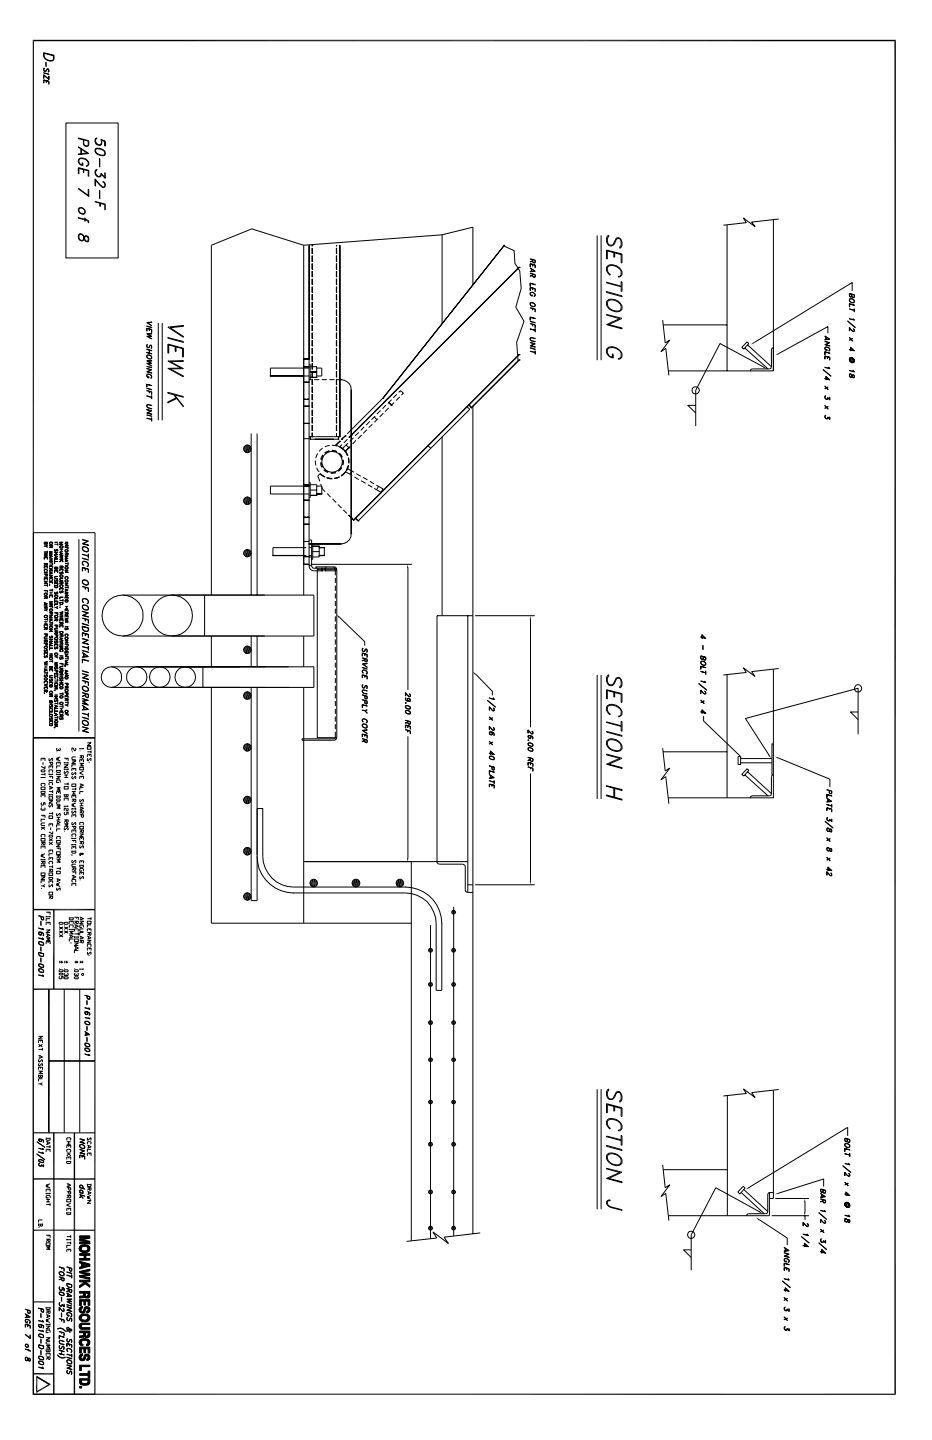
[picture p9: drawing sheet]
<svg xmlns="http://www.w3.org/2000/svg" width="279mm" height="432mm" viewBox="0 0 279 432" stroke-linecap="round" stroke-linejoin="round" font-family="sans-serif">
<g fill="none" stroke="#000" stroke-width=".3">
<path d="M13.1 15.8l3.1 .8v1a.9 .9 0 0 1-1.2 .7l-1.2-.5a1.75 1.75 0 0 1-.7-2zM13.2 16l2.8 .7-.1 1.3a1.86 1.86 0 0 1-2-.2 1.86 1.86 0 0 1-.7-1.8zM13.7 18.7l.1 1.2zM13.1 21.8l1.6 .5zM13.1 22.5l1.6 1.3v-1l-.1 1M13.1 23.9l1.6 .5v.9l-.1-.9-1.4-.3-.1 .8zM13.2 20.5l.1-.1a.53 .53 0 0 0-.1 .6 .53 .53 0 0 0 .5 .3l.5-.7h.2l.3 .5-.3 .5 .2-.5-.2-.4h-.2l-.6 .8a.64 .64 0 0 1-.4-1zM13.2 22.5v1l-.1-1.1 1.6 1.4M13.8 24.3v.4l.1-.4M19.8 36.9h15.6v40.5h-15.6zM23.5 44l3.1 2-3.1 .4v-.2l2.6-.3zM23.5 50.3l3.1 .8v1.8l-.2-.1v-1.6l-2.7-.7v1.6l-.2-.1z"/>
<path d="M23.7 47.7a1.91 1.91 0 0 1 2.9 1.6l-.7 .6 .4-.3a1.46 1.46 0 0 0-1.6-2 .76 .76 0 0 0-1 .4 1.1 1.1 0 0 0 1 1.4v-.6l.1 .8a1.27 1.27 0 0 1-1.1-1.9zM24.2 44.5v1.7M24.4 44.7v1.4M25 41.9l.1 1.5 .4 .4 .9-.1 .2-1.5-3.1-.8v.1l2.9 .8-.1 1.4a.92 .92 0 0 1-1.2-.6v-1.1M25 50.9l.1 .9v-.9M26.4 58.7v-1.9l.2 .1v2l-3.1-2.5 3.1 2.3M28.5 53.8l2.2 2.4h.6l.2-.4a1.1 1.1 0 0 0-.6-1.4l.5 .8v.6l-.5 .3-1-.8-1.4-1.7v2.1l.1 .1v-2M28.6 44.6a2.74 2.74 0 0 1 2.8 .7 .93 .93 0 0 1-.5 1.4 2 2 0 0 1-2.4-1.7zM28.6 42.6a1.05 1.05 0 0 0 1.8 .5M28.6 44.8a2.74 2.74 0 0 1 2.8 .7M28.6 45.6a2.68 2.68 0 0 0 2.8 .8M28.6 52.1l.7 .8h.6l.4-.4"/>
<path d="M28.8 44.7l-.2 .4 .2 .8M28.9 41.5l-.3 .3M28.9 51l-.3 .4M29.2 43.3a1.14 1.14 0 0 1-.1-1.9 1.22 1.22 0 0 0-.5 1.5 1.22 1.22 0 0 0 1.5 .7 1.28 1.28 0 0 0 .3-1.6l1 .5 .1 1.3v-1.5l-1.2-.5 .1 1.1-.1 .4-.5 .2M29.7 53l.4-.2 .2-.8 1.2 1.3M29.8 47.6l.1 2.5zM29.8 57.1l.1 2.5zM30.3 52l1.2 1.5v-1.6l-.1 1.4M30.4 52.1l-.1 .7a1.19 1.19 0 0 1-1.6-.3 1.19 1.19 0 0 1 .1-1.6h.3v.1a.89 .89 0 0 0-.3 1.4l.4 .4M31.3 45.3l.1 .5-.1 .7M23.7 62.5a1.15 1.15 0 0 1 1.5 .2 1.15 1.15 0 0 1-.1 1.5 1.27 1.27 0 0 1-1.3-.4 1.27 1.27 0 0 1-.1-1.3zM23.7 71.4l.2 .5"/>
<path d="M23.8 62.5a1 1 0 0 1 1.3 .2 1 1 0 0 1 0 1.4 1.06 1.06 0 0 1-1.2-.4 1.06 1.06 0 0 1-.1-1.2zM23.8 70.3a1.21 1.21 0 0 1 1.5 1.4l.2 .5 .6 .3a.95 .95 0 0 0 .5-1.1 .95 .95 0 0 0-1.1-.7l-.5 1.2a.85 .85 0 0 1-1.2-.1l-.1-.5zM23.9 70.2l-.2 .4M25.4 65.3l.1 1zM26.3 66.1l.1 .7h.2l-.2-.6-.4-.3-2.5-.7v.2l2.5 .6 .4 .3M26.3 70.9l.1 .5-.1 1M26.4 71.2l-.5-.4-.4 .1a1.39 1.39 0 0 1-1 1.4 1.18 1.18 0 0 1-1-1 1.18 1.18 0 0 1 .6-1.2 1.39 1.39 0 0 1 1.2 1l.2 1 .9 .2M28.5 60.4l3 .8v1.8l-.1-1.6zM29.9 60.9v.9l.2 .1v-.9M91 73.5v104.9M92.6 73.6l.1 34.1zM92.7 73.6v95.6"/>
<path d="M93.6 79.2v1.5zM93.6 76.8v1.6zM93.6 74.5v1.5zM93.6 73.6v.1zM93.6 79.2h.1M93.6 76.8h.1M93.6 74.5h.1M93.6 78.4h.1M93.6 76h.1M93.6 73.7h.1M100.8 73.6l.1 .1zM100.8 74.5l.1 1.5z"/>
<path d="M100.8 76.8l.1 1.6zM100.8 79.2l.1 1.5zM100.8 74.5h.1M100.8 76.8h.1M100.8 79.2h.1M100.8 78.4h.1M100.8 76h.1M100.8 73.7h.1M101.9 73.6v57.4zM101.9 73.6v57.4M132.5 70.4l-41.5 3.1-15.5-4.9-12.1 4.9v104.9M150.9 73.7l3.2 1.5 .3 3.8 1.4 2.2 .4 5.3-1.6 5.6 2.5 4.2-2.2 6.4 .4 5.6"/>
<path d="M151.1 73.6l-36.4 45.9zM159 79l1.5 .5v.8l-.1-.7-1.4-.5v.9zM159.6 77.9l.1 .7 .6 .3 .2-.9-1.5-.4 1.4 .4-.1 .8-.5-.2-.1-.7M159.6 78.2l-.6 .3 .6-.2M159.6 79.3l.1 .5v-.5M179 70.6v37.4M180.2 70.6v37.4M181.8 75l4.7 1.2v2.6h-.3v-2.5l-4.1-1.1v2.4h-.3zM182.1 70.8l.4-.3v.4a1.64 1.64 0 0 0 0 2.5l.7 .1 .6-.2 .7-1.4a.79 .79 0 0 1 1.3-.5 2.02 2.02 0 0 1 0 3.1v-.4a1.64 1.64 0 0 0 0-2.5h-.9l-.2 .3a1.94 1.94 0 0 1-1.5 1.9 1.92 1.92 0 0 1-1.1-3zM182.1 79.8a2.92 2.92 0 0 1 4.4 2.5l-.7 .7-.4 .1 .6-.4a1.95 1.95 0 0 0-1.3-2.8l-1.1-.3-1.3 .3a1.62 1.62 0 0 0 .6 2.4v.2a2.11 2.11 0 0 1-.8-2.7zM184 75.7v1.4h.3v-1.3M218 67.4v43.8"/>
<path d="M231.8 65.8v45.4M233.5 65.7l-8.2 .9 1 1.4-3.4-2.6 .8 1.4-6.8 .7M44 96.7l1.5-.1-1.3 .1 1.3 1zM44 97.8l1.5 .5zM44 98.4l1.5 .4v.9l-.1-.8-1.3-.4-.1 .8zM44.7 98.7v.4l.1-.4M47.4 96.8v29.2M48.6 96.8v29.2M50.3 98.1l4.7-.5v.2l-4 .5 4 2.6v.2zM93.6 99.9v1.5zM93.6 97.6v1.5zM93.6 95.3v1.6z"/>
<path d="M93.6 93v1.5zM93.6 90.7v1.5zM93.6 88.4v1.5zM93.6 86.1v1.5zM93.6 83.7v1.6zM93.6 81.4v1.6zM93.6 99.9h.1M93.6 97.6h.1M93.6 95.3h.1M93.6 93h.1M93.6 90.7h.1M93.6 88.4h.1"/>
<path d="M93.6 86.1h.1M93.6 83.7h.1M93.6 81.4h.1M93.6 99.1h.1M93.6 96.9h.1M93.6 94.5h.1M93.6 92.2h.1M93.6 89.9h.1M93.6 87.6h.1M93.6 85.3h.1M93.6 83h.1M93.6 80.7h.1"/>
<path d="M100.8 81.4l.1 1.6zM100.8 83.7l.1 1.6zM100.8 86.1l.1 1.5zM100.8 88.4l.1 1.5zM100.8 90.7l.1 1.5zM100.8 93l.1 1.5zM100.8 95.3l.1 1.6zM100.8 97.6l.1 1.5zM100.8 99.9l.1 1.5zM100.8 81.4h.1M100.8 83.7h.1M100.8 86.1h.1"/>
<path d="M100.8 88.4h.1M100.8 90.7h.1M100.8 93h.1M100.8 95.3h.1M100.8 97.6h.1M100.8 99.9h.1M100.8 99.1h.1M100.8 96.9h.1M100.8 94.5h.1M100.8 92.2h.1M100.8 89.9h.1M100.8 87.6h.1"/>
<path d="M100.8 85.3h.1M100.8 83h.1M100.8 80.7h.1M141.8 85.2v-17.1l-9.3 2.3v26.5M155.6 80.2h.1M155.6 80.2l-50.4 50.4 50.4-50.3M159 84.9l1.5 .5-1.5-.4v.8zM159 90.8a.97 .97 0 0 1 1 .1 .97 .97 0 0 1 .4 .9 1.02 1.02 0 0 1-1.4-1zM159 95l1.5 .6-1.5-.4v.8zM159 98.6l1.4 .4zM159 80.3l1.5 1-1.5 .2 1.2-.3zM159 86.2l1.5 .4v.8l-.1-.8-1.4-.4v.9z"/>
<path d="M159 87.8a.98 .98 0 0 1 1.5 .8l-.4 .3a.71 .71 0 0 0 .1-1 .71 .71 0 0 0-.9-.2l-.3 .1v.4l.3 .4h.2v-.2v.4l-.5-.4zM159 92.3l1.5 .4v.8l-.1-.8zM159 96.3l1.5 .5zM159 97l1.5 .4v.9l-.1-.9zM159 90.9a.85 .85 0 0 1 1 0 .85 .85 0 0 1 .3 .9 1.07 1.07 0 0 1-1.3-.3zM159.3 80.6v.8M159.4 80.7v.6M159.6 82.2l.1 .7 .6 .3 .2-.9-1.5-.4 1.4 .4-.1 .8-.5-.2-.1-.7M159.6 82.5l-.6 .4 .6-.3M159.6 86.4l.1 .5v-.5M159.6 92.5v.4l.1-.4M159.6 97.3l.1 .5v-.5"/>
<path d="M160.4 98.5l.1 1zM181.8 87.4l4.7 1.3v.3l-4.7-1.3zM181.8 94.3l4.7 1.2-4 1.8 4 1.1v.2l-4.7-1.3 4-1.7-4-1.1zM182.1 90.1a2.92 2.92 0 0 1 4.4 2.6 2.39 2.39 0 0 1-3.6 .1 2.11 2.11 0 0 1-.8-2.7zM182.3 90.2a2.86 2.86 0 0 1 3.9 1.7l-.2 1.1a2.77 2.77 0 0 1-3.9-2.2zM186.2 85.8l-4.4-1.2v.2l4.4 1.2M186.2 84.5l.3 .1v2.7h-.3zM198.7 96l.7 6.8 1.4-.8-2.6 3.5 1.4-1.1 .9 8.2M198.8 97.4h19.2M248.2 100v-2.1l-14.7 8.1M254.1 96.2l2.3 2.1zM254.6 91.1l1.5 .5-1.4-.4v.8z"/>
<path d="M254.6 95.6l1.4 .3-.2-.3 .3 .4zM254.6 98.3l1.1 1.2a.48 .48 0 0 0 .4-.5 .48 .48 0 0 0-.3-.5l.3 .4-.1 .5-.7-.4-.7-.8v1l.1-.9M254.7 89.7a.75 .75 0 0 1 1 0 .75 .75 0 0 1 .1 1l-1.1-.4zM254.8 89.5l.8 .1 .5 .6a.77 .77 0 0 1-1 .6 .77 .77 0 0 1-.4-1.1zM255.3 88.8l.2 .3 .6 .1v-.8l-1.5-.4 .1 .9 .5 .1 .2-.2M255.3 88.3l-.1 .7-.5-.1v-.8l1.4 .3-.1 .8-.5-.2-.1-.7M255.5 87.3v-2.6l-29.3 18M256.1 93l-1.5-.4 1.5 .5M256.1 92.6v.9zM44 104.7l1.5 .5zM44 105.6l1.5 .5zM44 115.2l1.5 .4-1.4-.3-.1 .7z"/>
<path d="M44 100h1.5l-1.3 .1 1.3 .8h-1.3l1.3 .8-1.5-.9h1.3zM44 108.2h1.5l-1.3 .1 1.3 .7h-1.3l1.3 .8-1.5-.9h1.3zM44 109.9l1.5 .4zM44 110.5l1.5 .4-1.3 .6 1.3 .4-1.5-.4 1.3-.6zM44 116.4l1.5 .5zM44 117.1l1.5 .4v.8l-.1-.7zM44.1 106.6a.84 .84 0 0 1 1 0 .84 .84 0 0 1 .2 1 .91 .91 0 0 1-.9-.1 .91 .91 0 0 1-.3-.9zM44.1 103.3h.1l-.1 .2 .1 .7h.4l.4-.7h.3l.2 .4-.2 .6 .1-.8-.2-.2-.6 .8a.59 .59 0 0 1-.6-.3 .59 .59 0 0 1 .1-.7zM44.1 112.3a.78 .78 0 0 1 1.1 0 .78 .78 0 0 1 0 1.1l.2-.1v-.6a.72 .72 0 0 0-.7-.5 .72 .72 0 0 0-.6 .5l.2 .5h.3l.1-.3v.4l-.6-.4zM44.1 106.6a1.07 1.07 0 0 1 1.3 .3v.6a.85 .85 0 0 1-.9 0 .85 .85 0 0 1-.4-.9zM44.7 117.3v.5l.1-.4M44.7 105v.9"/>
<path d="M44.8 105v.9M45.4 119.1l-1.4-.4 1.4 .5M45.4 118.7l.1 .9zM50.3 101.2l4.7 1.2v.3l-4.7-1.3zM50.3 103.2l4.7 1.2v2.7l-.3-.1v-2.5l-4.1-1.1v2.5l-.3-.1zM50.3 108.3l4.7-.1v.1l-4 .1 4 2.1-4 .1 4 2.1v.3l-4.7-2.5 4-.1zM50.3 117.7l4.7 1.2v.2l-4.7-1.2zM52.1 118.3l2.9 3.7-2.7-3.6M52.5 104v1.3l.3 .1v-1.4M52.9 119.3l-2.6 1.2v.3l2.6-1.3M81 112.7l10 .1zM91 110l1.6 .1z"/>
<path d="M91 114.6h1.6zM91 107.6l1.6 .1zM91 112.7v.1M91 107.6v.1M91 110v.1M91 114.6h.1M91 119.8h1.7M91 119.6h.6M92 119.6h.6M92.6 110v.1M92.6 114.6h.1M92.6 107.6l.1 .1"/>
<path d="M92.7 109.3h.3v1.9M92.7 113.8h.7M92.7 110.4h-11.6v2.3M92.7 112.7l-11.7 .1M93 113.1l1.9 .1zM93 111.5l1.9 .1zM93 111.5v.1M93 113.1v.1M93 112v1.8M93 110h1.9v3.2M93.6 118.4v1.5zM93.6 116.1v1.5z"/>
<path d="M93.6 113.8v1.5zM93.6 111.4v1.6zM93.6 109.1v1.6zM93.6 106.8v1.6zM93.6 104.6v1.5zM93.6 102.2v1.5zM93.6 118.4h.1M93.6 116.1h.1M93.6 113.8h.1M93.6 111.4h.1M93.6 109.1h.1M93.6 106.8h.1"/>
<path d="M93.6 104.6h.1M93.6 102.2h.1M93.6 119.9h.1M93.6 117.6h.1M93.6 115.3h.1M93.6 113h.1M93.6 110.7h.1M93.6 108.4h.1M93.6 106.1h.1M93.6 103.7h.1M93.6 101.4h.1M94.2 113.8h1.5"/>
<path d="M94.9 113.1v.1M94.9 111.5v.1M94.9 110.4h1.6v2.3h-1.6M96.5 113.8h1.5M98.8 113.8h1.5M100.8 102.2l.1 1.5zM100.8 104.6l.1 1.5zM100.8 106.8l.1 1.6zM100.8 109.1l.1 1.6zM100.8 111.4l.1 1.6zM100.8 113.8l.1 1.5zM100.8 116.1l.1 1.5z"/>
<path d="M100.8 118.4l.1 1.5zM100.8 102.2h.1M100.8 104.6h.1M100.8 106.8h.1M100.8 109.1h.1M100.8 111.4h.1M100.8 113.8h.1M100.8 116.1h.1M100.8 118.4h.1M100.8 119.9h.1M100.8 117.6h.1M100.8 115.3h.1"/>
<path d="M100.8 113h.1M100.8 110.7h.1M100.8 108.4h.1M100.8 106.1h.1M100.8 103.7h.1M100.8 101.4h.1M101.9 113.8l.3 .1zM101.9 113.8h-.9M102.2 113.8v.1a3 3 0 0 1 3.1 3.1M105.2 117l.1 43zM105.2 117h.1M105.3 117v43"/>
<path d="M114.7 119.5h.1M114.8 119.4l-10.7 10.7M117.4 119.9l-1.1 1.1M119 118.2l-1.1 1.1M119.5 117.7l.6-.6 .8 .8-.6 .6M119.8 119l-1.1 1.1M155.6 107.9l-14.3 14.4 14.3-14.3M155.6 107.9h.1M155.6 106.3l-49.6 49.7 49.6-49.6M155.6 106.3h.1M159 101.3l1.5 .2-1.5-.2v.3l.4 .6 1.1 .3-1.4-.4zM159 102.7l1.5 .4-1.4 .6 1.4 .4-1.5-.4 1.2-.6z"/>
<path d="M159 104.3l1.5 .5zM160.4 105.6l-1.4-.3 1.4 .4M160.4 105.2l.1 1zM182.1 104.4a2.92 2.92 0 0 1 4.4 2.5l-.7 .8h-.4v-.2l.6-.3a2.38 2.38 0 0 0-.6-2.4 2.38 2.38 0 0 0-2.5-.5l-.6 .2a1.71 1.71 0 0 0 1.3 2.6v-1l.2 .1v1.1a1.99 1.99 0 0 1-1.7-2.9zM200.4 111.2h31.4M223.3 104.4l6.9 6.2M224 102.5l.5 .5-1.5 1.7-.6-.5zM224.1 103.4l7.2 6.6M224.9 111.2l.2-.4 .4-.2h5.2l.4-.1 .2-.4v-5.2l.1-.5 .4-.1v6.9M228.9 110l-13.1-7-7.2 14.1v10.6M246.8 110.8l2.3 2zM247.3 105.5l1.5 .5-1.5-.5v.9z"/>
<path d="M247.3 100.7l1.5 1-1.5 .2 1.3-.2zM247.3 102.3l1.5 .5-1.3 .5 1.3 .5-1.5-.5 1.3-.5zM247.3 106.7l1.5 .5v.8l-.1-.8-1.4-.4v.9zM247.3 110.1l1.3 .4-.1-.4 .3 .4zM247.3 116.6l1-.6zM247.3 115.7l1 1.2zM247.3 104.2a.84 .84 0 0 1 1.1 0 .84 .84 0 0 1 .2 1l-.2 .1a.68 .68 0 0 0 0-1.1 .68 .68 0 0 0-1.1 .4l.6 .4v-.2v.3a.64 .64 0 0 1-.6-.9zM247.3 119.3l.4 .4 .4-.2M247.3 118.9l.2-.1-.2 .4 .3 .4M247.5 118.8l-.2 .4 .4 .6h.3l.2-.5M247.6 112.9l1 .9-1.3-.3 1.5 .4-1.2-1.1v1.1l.1-1M247.6 101v.8"/>
<path d="M247.7 101.1v.7M247.9 119.7l.2-.1v-.4l.7 .7M248 107l.1 .5v-.5M248.1 119.3l.7 .6v-.7l-.1 .7M254.6 102l1-.5zM254.6 101.1l1 1.2zM254.6 111.1l1.4 .3-.2-.3 .3 .5zM254.7 107.3l.2-.1a1.03 1.03 0 0 1 1.2 1.1l-.3 .5h-.5l-.3-.5 .8 .1h-.8l.5 .4a.76 .76 0 0 0 .4-1.2 .76 .76 0 0 0-1.2-.1l.1 .8zM254.7 112.2l.6 .2 .3 .8 .5 .1v-.6l-.2-.3h-.3l-.4 .7-.5-.2zM254.7 112.7l.1 .3M254.8 112.2l-.1 .1M255 104.2l.9 .9-1.3-.2 1.5 .3-1.1-1.1v1.1v-1"/>
<path d="M255.1 107.6l.6 .2v.5h-.1l.1-.3-.2-.3h-.4l.1 .6-.2-.1zM256 112.5v.8M256.1 112.7l-.5-.2-.4 .7a.6 .6 0 0 1-.6-.5 .6 .6 0 0 1 .3-.6l.5 .3 .2 .7 .5 .1M44 122.8l1.5 .4-1.3 .6 1.3 .5-1.5-.5 1.3-.6zM44 124.4l1.5 .5zM44 122.8h.1M44.1 121.4l1.4 .1-1.3-.1-.1 .2 .1 .5 1.3 .6-1.3-.5zM45.4 125.7l-1.4-.3 1.4 .4M45.4 125.3l.1 1zM75.3 130v48.4M77.1 130v48.4M91 121.8h1.6z"/>
<path d="M91 126.9l1.6 .1zM91 121.8h.1M91 126.9v.1M91 131.5h1.7M91 121.9h.6M92 121.9h.6M92.6 121.8h.1M92.6 126.9v.1M92.7 130.9h9.2M93 131v.7zM93 131h.1M93 131.7h.1"/>
<path d="M93 131.7h1.5M93.6 129.9v1.1zM93.6 127.6v1.5zM93.6 125.3v1.5zM93.6 123v1.5zM93.6 120.6v1.7zM93.6 129.9h.1M93.6 127.6h.1M93.6 125.3h.1M93.6 123h.1M93.6 120.6h.1M93.6 131h.1"/>
<path d="M93.6 129.1h.1M93.6 126.8h.1M93.6 124.5h.1M93.6 122.3h.1M94.5 131.7h5.4zM94.5 131.7h.1M94.5 131.7h5.4M94.6 138.1l.1 1.5M95.2 135.9l-.5 1.5M96.1 138.7l.1 .9 .4 .6M96.3 138.7l.4 1.4M96.7 134.3l-1 1.1"/>
<path d="M96.8 136.5l-.6 .9v.5M96.9 136.5l-.5 1.4M98.8 135.4l-1.3 .6M98.8 135.2l-1.5 .7M98.8 133.6l-1.4 .4M99.6 135.2l1.4 .4M99.6 135l1.4 .4M99.6 133.5l1.4 .2M99.9 131.7h.1M99.9 131.7h1.6M100.7 133.4l1.2-1.1zM100.7 133.5h.1"/>
<path d="M100.7 133.5l1.2 .5M100.8 120.6l.1 1.7zM100.8 123l.1 1.5zM100.8 125.3l.1 1.5zM100.8 127.6l.1 1.5zM100.8 120.6h.1M100.8 123h.1M100.8 125.3h.1M100.8 127.6h.1M100.8 129.1h.1M100.8 126.8h.1M100.8 124.5h.1"/>
<path d="M100.8 122.3h.1M100.9 129.8v1.1M101.4 131l.1 .7zM101.4 131h.1M101.4 131.7h.1M101.6 136l.6 .5 .3 .7M101.7 135.9l.9 1.2M101.7 134l1.2 .8M101.9 132.3h.1M101.9 134l1.1 .7 1.2 1.7M101.9 134l1.2 .8M101.9 134h.1"/>
<path d="M102.4 131.7l1.1-1.1zM102.4 131.7h.1M102.5 133.3l-.6 .7M102.7 137.9l-.1 1.5M102.9 137.9l-.1 1.6M103.4 135.4l.8 1.3M103.5 135.3l1.1-1zM103.5 135.4h.1M103.5 130.7h.1M103.6 135.4l.7 1.3M103.7 133.4l-1.1 1.1 .9 .9M103.7 133.4l.9 .8 .5-.5"/>
<path d="M104.2 131.7l-1.1 1.1M104.3 132.9l-.6 .5M104.4 137.4l.1 1.4M104.4 139.6l-.6 1.3M104.4 137.1l.2 1.6M104.4 139.8l-.6 1.4M104.5 139.4l-.5 1.5M104.5 137.5l.1 1.5M104.6 134.3h.1M104.6 131.1h.1M105.2 130.5l-.6 .6zM105.2 130.6h.1"/>
<path d="M105.9 131.3l-1.1 1.1M106.7 132l-1 1.1M107.6 129.7l-1.1 1M108.4 130.4l-1.1 1.1M109.2 128l-1 1.1M110 128.8l-1.1 1.1M110.9 126.4l-1.1 1.1M111.6 127.2l-1.1 1M112.2 125l.8 .9M112.5 124.8l-1.1 1.1M113.3 125.5l-1.1 1.1M114.1 123.1l-1.1 1.1"/>
<path d="M114.9 123.9l-1.1 1.1M115.7 121.5l-1 1.1M116.5 120.6l.8 .9zM116.5 120.7h.1M116.5 122.3l-1.1 1.1M117.3 121.5h.1M118.1 120.7l-1 1M128.3 133.7l.8 .7M132.5 130.9v53.7M140 122l.8 .7-33.4 33.5M140.5 121.4l.9 .9zM140.5 121.4h.1"/>
<path d="M141.3 122.3h.1M141.8 121.7v248.3M208.6 121.5h-2.4l2.4 2.3M247.3 122.4l1-.5zM247.3 121.5l1 1.2zM247.3 125.1l.4 .4 .4-.1M247.3 124.8l.2-.2-.2 .4 .3 .5M247.5 124.6l-.2 .4 .4 .6h.3l.2-.5M247.9 125.5l.2-.1v-.4l.7 .7M248.1 125.1l.7 .7v-.8l-.1 .7M10 159.7h18.5v61.5h-18.5zM91 155.1l1.6 .1z"/>
<path d="M91 157.1l1.6 .1zM91 149.9l1.6 .1zM91 145.4l1.6 .1zM91 145.7l1.6 .1zM91 145.4v.1M91 145.7v.1M91 149.9v.1M91 155.1v.1M91 157.1v.1M91 145.8h-9.9v2.3h11.6M91 157.3h.6M91 155h.6"/>
<path d="M92 157.3h.6M92 155h.6M92.6 155.1v.1M92.6 157.1v.1M92.6 149.9v.1M92.6 145.4v.1M92.6 145.7v.1M92.7 144.7h.3v4.5h-.3M93 148.5l1.9 .1zM93 148.5v.1M93 145.3h1.9v3.3M93 146.9h1.9"/>
<path d="M94.9 148.1l1.5 .1zM94.9 148.5v.1M94.9 148.1v.1M94.9 145.8h1.6l-.1 2.3M94.9 140.3l.8 1.2M96 142l1.5 1.1M96 142l1.1 1M96 142l-.7 .7 .6 1.6M96 142h.1M96.1 142.1l1.3 .9M96.1 145.1l.6 1.6 .8 .8M97.1 140.9l1.2 .8"/>
<path d="M97.2 140.7l1.2 .8M97.8 143.2l1.5 .4M98.1 143.2l1.4 .3M98.1 148l1 1.1M98.2 143.3l1.5 .3M99.7 149.6l1.1 1.1M100.6 141.5l-1.4 .2M100.7 141.7l-1.5 .2M101.3 151.3l1.1 1.1M101.5 143.1l-1.4 .4M101.7 143l-1.4 .4M101.9 143l-1.5 .5"/>
<path d="M102.3 140.1l-.1 .3-.9 .8M102.5 140.2l-1 1.2M102.9 152.9l1.1 1.1M103.4 141.5l-1.1 1M103.4 141.8l-1.2 1M103.7 141.4l-1.1 1.1M104.2 140.5l1.3 .8-.6 .9-1.3-.8zM104.6 154.5l.7 .8zM104.6 154.5h.1M104.9 142.2l.7 .4M105.2 155.2l.8 .8zM105.2 155.3h.1"/>
<path d="M105.3 160a2.98 2.98 0 0 1-3.1 3.2l-9.6-.1M105.5 141.3l.6 .3M106 156h.1M106.3 143.1l1.3 .7M106.5 155.4l.9 .8zM106.5 155.4h.1M106.8 142l1.4 .8M107.4 156.2h.1M108.2 144.2l1.4 .7M108.8 143.1l1.4 .8M110.3 145.3l1.3 .8M110.9 144.3l1.2 .8"/>
<path d="M112.2 146.4l.7 .5M112.8 145.5l.7 .3-.6 1.1M113.5 145.8l1.3 .8-.6 1-1.3-.7M13.2 166.1l1.1 .1zM13.2 166.7l1.1 .1zM13.2 162.6h1.1v.4l-.3 .2-.3-.2-.3 .2zM13.2 167.1h1.1v.6l-.1-.5h-.9l-.1 .5zM13.2 169h1.1v.3l-.4 .3-.2-.6 .1 .5h.3l.1-.5zM13.2 171l.6-.3 .5 .5-.3 .2 .2-.4-.6-.3-.3 .2 .2 .5zM13.2 171.7l1.1 .1zM13.2 172.1h1.1v.4l-.5 .2-.1-.5 .2 .5 .3-.2v-.3zM13.2 173l1.1 .1z"/>
<path d="M13.2 174.3h1.1l-.9 .6 .9 .1h-1.1l.9-.6zM13.2 177.1h1.1v.5l-.1-.5zM13.2 178.9h1.1v.4l-.5 .2-.1-.5 .2 .5 .3-.2v-.3zM13.2 169h.1M13.2 177.1h.1M13.3 178l.5-.1 .4 .4-.6 .2-.3-.1zM13.3 162.6v.5h.4v-.5l.1 .5h.3l.1-.5M13.3 169.9l-.1 .5v-.5h1.1v.5l-.1-.5M13.3 173.5l-.1 .5v-.5h1.1v.5l-.1-.5M13.5 177.9h.5l.3 .4-.3 .2h-.5l-.3-.2zM13.7 166.2v.5zM13.7 167.2v.2z"/>
<path d="M13.7 169.9v.2zM13.7 173.5v.3zM13.7 177.1v.2zM13.7 163.7l.6 .4-.6-.3h-.5l1.1-.4-.6 .4M13.7 169.2l-.5 .4 .5-.3M13.7 179.1l-.5 .4 .5-.3M14.2 165.5h-1l1 .1M14.2 165.2l.1 .6zM14.2 175.5h-1l1 .1M14.2 175.2l.1 .6zM14.8 164.1l.5-.2zM14.8 169.1h.9z"/>
<path d="M14.8 169.7v.5zM14.8 174.5v.5zM14.8 175.3l.1 .2zM14.8 177.6h1zM14.8 178.2h1zM14.8 163.6h1v.4l-.4 .2-.1-.6 .1 .5h.3v-.5zM14.8 165.5h1l-.9 .3 .9 .4h-1h.7l-.7-.4 .7-.3zM14.8 166.5l1 .3-1 .4 .8-.4zM14.8 167.9h1l-.9 .6h.9h-1l.8-.6zM14.8 169.7h1v.5l-.1-.5zM14.8 170.6h1l-.9 .6h.9h-1l.8-.6zM14.8 171.5l1 .3-1 .4 .8-.4z"/>
<path d="M14.8 172.5h1l-.9 .6h.9h-1l.8-.6zM14.8 173.6l.7-.1 .3 .4-.3 .2 .2-.5-.5-.1-.4 .2 .2 .4zM14.8 174.5h1v.5l-.1-.5zM14.8 178.5h1v.6l-.1-.5h-.9v.5zM14.8 163.6h.1M14.8 165.5h.1M14.8 166.5h.1M14.8 167.5h1M14.8 169.1h.1M14.8 170.6h.1M14.8 171.5h.1M14.8 172.5h.1"/>
<path d="M14.9 162.6a.45 .45 0 0 1 .6 0 .45 .45 0 0 1 .1 .6h-.7zM15 162.6l.7 .1v.4l-.7 .1-.2-.2zM15 166.6v.5M15 171.6v.5M15.1 166.6v.5M15.1 171.6v.5M15.3 169.7v.3zM15.3 174.5v.3zM15.3 177.6v.6zM15.3 178.6v.3zM15.7 168.8l.1 .6zM15.7 176.9h-.9l.9 .1"/>
<path d="M15.7 176.7l.1 .6zM16.4 163.2h.9zM16.4 165.7h.9zM16.4 166.3h.9zM16.4 167.6h.9h-.9v.5zM16.4 168.4h.9h-.9v.5zM16.4 174.8h.9v.5v-.5zM16.4 174.8v.5zM16.4 178.6l.7-.2 .2 .6-.7 .1-.2-.1zM16.4 179.5h.9h-.9v.6zM16.4 164.8l.1-.1-.1 .4 .2 .2 .4-.6h.2l.1 .5-.1-.5-.5 .6-.3-.1zM16.4 166.6l.9 .3-.9 .4 .8-.4z"/>
<path d="M16.4 171h.9v.6v-.5h-.9v.5zM16.4 172.9h.9h-.7l-.2 .2 .2 .4h.7l-.9-.1zM16.4 173.9l.1-.1v.6h.2l.5-.6 .1 .6-.1-.5h-.2l-.4 .6-.2-.1zM16.4 175.7h.9v.4l-.7 .1-.2-.1v-.4v.3a.54 .54 0 0 0 .9 0v-.3zM16.4 177.6l.1-.1-.1 .4 .2 .2 .6-.6v.7v-.6h-.2l-.4 .6-.2-.2zM16.4 166.6h.1M16.4 162.6h.9M16.4 163.2h.1M16.5 178.6l.2-.2 .5 .2a.44 .44 0 0 1-.3 .5 .44 .44 0 0 1-.5-.2zM16.6 166.7v.5zM16.8 170.5l.4 .2 .1-.6h-.9l.1 .6 .4-.2M16.8 170.1v.5l-.3 .1-.1-.6h.9v.4l-.3 .2-.1-.6"/>
<path d="M16.8 171.1v.2l.1-.2M16.8 174.8v.3l.1-.3M16.8 165.7v.6M16.9 165.7v.6M17.3 163v.5M17.3 171.6h.1M17.3 175.3h.1M17.9 164.7h1zM17.9 165.3h1zM17.9 168.4l.6-.4zM17.9 172.7l.6-.4 .4 .6-.2 .2h-.5zM17.9 179l1 .1h-.9l-.1 .5z"/>
<path d="M17.9 162.6h1l-.8 .4 .8 .3h-1h.8l-.8-.3 .8-.4zM17.9 165.6l1 .4-1 .3 .8-.3zM17.9 166.8l1-.3-.8 .3 .8 .2-.8 .3 .8 .2-1-.2 .8-.3zM17.9 167.8l1 .1zM17.9 169.7h1l-.1 .6-.4-.1v-.4l.2 .5 .2-.1v-.4zM17.9 171.7l.2-.2v.6l.5-.6 .3 .3-.2 .3 .1-.5-.1-.1-.3 .5-.3 .1zM17.9 174.5h1v.3l-.3 .3-.2-.6 .1 .5h.3v-.5zM17.9 175.6a.47 .47 0 0 1 .6-.3 .47 .47 0 0 1 .2 .7l.1-.5h-.8l.2 .5zM17.9 162.6h.1M17.9 174.5h.1M18 163.8l.7-.1 .1 .5-.6 .1zM18 172.6l.5-.2 .3 .2v.3l-.5 .2-.3-.2z"/>
<path d="M18 170.7l-.1 .5v-.5h1v.5l-.1-.5M18 173.5v.5h.9h-.8l-.2-.2 .2-.3h.8zM18 176.3l-.1 .5v-.5h1v.5l-.1-.5M18.1 163.7a.48 .48 0 0 1 .7 0 .48 .48 0 0 1 0 .7 .48 .48 0 0 1-.7-.1l-.2-.2zM18.1 177.2v.6l.5-.6 .3 .1-.2 .5M18.2 165.7v.6M18.2 165.7v.5M18.3 167.9l.6 .6zM18.4 164.7v.6zM18.4 170.7v.3zM18.4 176.3v.4zM18.4 170l-.5 .3 .5-.2"/>
<path d="M18.4 174.7l-.5 .4 .5-.3M18.8 179.7l.1 .6zM19.5 165l.7-.2 .2 .4-.2 .3h-.5zM19.5 169h.9zM19.5 170.1a.46 .46 0 0 1 .6-.2 .46 .46 0 0 1 .2 .7h-.7zM19.5 174l.7-.1 .2 .4-.2 .3h-.5zM19.5 179v.5zM19.5 163h.9l-.8 .6h.8h-.9l.8-.6zM19.5 164.1h.9v.5v-.5zM19.5 166.8h.9l-.8 .3 .8 .4h-.9l.7-.1-.7-.3 .7-.3zM19.5 167.8l.9 .3-.9 .4 .8-.4zM19.5 171h.9l-.8 .6h.8h-.9l.8-.6z"/>
<path d="M19.5 174.9h.9l-.8 .6 .8 .1h-.9l.8-.6zM19.5 176.6l.9 .3-.9 .4 .8-.4zM19.5 177.6l.9 .1zM19.5 178h.9l-.8 .6h.8h-.9l.8-.6zM19.5 179h.9v.5v-.5zM19.5 179.9h.9a.56 .56 0 0 1-.2 .6 .56 .56 0 0 1-.6 0zM19.5 180h.9v.3l-.7 .2zM19.5 162.6h.9M19.5 163h.1M19.5 164.1h.1M19.5 166.8h.1M19.5 167.8h.1"/>
<path d="M19.5 169h.1M19.5 169.6h.9M19.5 171h.1M19.5 178h.1M19.6 170.1h.8v.4l-.7 .1zM19.6 172.9a.45 .45 0 0 1 .6 0 .45 .45 0 0 1 .1 .6l-.1-.6h-.5l-.1 .6zM19.7 167.9v.5M19.7 176.7v.6M19.8 167.9v.5M19.8 176.8v.4M19.9 164.1v.2l.1-.2M19.9 165.9l.1 .5h.4v-.6h-.9l.9 .1-.1 .5-.3-.1v-.4"/>
<path d="M19.9 166.1l-.4 .3 .4-.2M19.9 179v.4l.1-.4M20.4 168.7v.6zM20.4 176.1h-.9l.9 .1M20.4 175.8v.6zM23.7 161.7v57.6M24.7 161.8l1.8 .5-1.6 .7 1.6 .5-1.8-.5 1.6-.7zM24.7 167.4l1.8 .5zM24.7 170.1l1.8 .6v1.1l-.1-1.1-1.6-.5-.1 1zM24.7 175.8l1.8 .5v1.1l-.1-1.1zM24.8 164.1a1.16 1.16 0 0 1 1.2 0 1.16 1.16 0 0 1 .4 1.2l-.5 .2-.8-.3-.4-.6zM24.8 174a1.04 1.04 0 0 1 1.3 .1 1.04 1.04 0 0 1 .2 1.3 1.17 1.17 0 0 1-1.5-1.4z"/>
<path d="M24.8 168.5l.5-.2 1 .4 .2 .9-.4 .3a.73 .73 0 0 0 .4-.8 .73 .73 0 0 0-.6-.6l-.6-.1-.5 .1v.5l.3 .6-.4-.6zM24.8 179.6a1.04 1.04 0 0 1 1.3 .1 1.04 1.04 0 0 1 .2 1.3l-.2 .1 .3-.8-.3-.5-.8-.3-.5 .2v.5l.3 .5-.4-.6zM24.8 164.1a1.02 1.02 0 0 1 1.2 .1 1.02 1.02 0 0 1 .4 1 1.02 1.02 0 0 1-1.2 0 1.02 1.02 0 0 1-.4-1.1zM24.8 174.1a1.02 1.02 0 0 1 1.2 .1 1.02 1.02 0 0 1 .4 1 1.02 1.02 0 0 1-1.2 0 1.02 1.02 0 0 1-.4-1.1zM25.5 170.5v.5h.2v-.5M25.5 176.2v.5h.2v-.5M26.4 166.7l-1.7-.5 1.7 .6M26.4 166.1l.1 1.3zM36.8 178.4h57.3v12.3h-57.3M61.3 178.4v12.3M81.8 166.5l9.2 .1zM81.8 166.5l10 .1"/>
<path d="M91 166.9l1.6 .1zM91 169.2h1.6zM91 166.5v.1M91 166.9v.1M91 169.2h.1M91 162.4h1.7M91.8 164.2h-10v2.4M92.6 163.1l9.6 .1zM92.6 166.9l.8 .1M92.6 169.2h.1M92.7 169.2v.4h.7M92.7 169.6a1.45 1.45 0 0 0 1.5 1.6h2.8"/>
<path d="M92.7 161.9h.7v7.7M92.7 164.2h.7M92.7 166.6h.7M93.2 169.2h30.3M93.4 169.6l.4 .7 .9 .1M93.7 163.7l2 .1zM93.8 165.4h1.9M93.8 163.1v4.6h-.4M95.3 170.4v.8M95.7 166.5l1.5 .1zM95.7 164.2l1.5 .1zM95.7 163.7v3.3h-1.9"/>
<path d="M95.7 164.2v.1M95.7 166.5v.1M96.2 170.6h.4M96.5 170.4l.1 .8zM96.5 170.4h.1M96.5 171.2h.1M97.2 164.2v.1M97.2 164.2v2.3M97.5 170.4v.8zM97.5 170.4h.1M97.5 171.2h.1M97.7 170v.4"/>
<path d="M100.1 170h-5.4v.4h5.4M100.1 170l.4 .1 .5 .7M100.1 170.4l.3 .1 .1 .3v1.7M100.1 170.4h.7v.8h-3.1M100.1 170v.4M100.5 173.3v1.5M100.5 175.6v1.6M100.5 177.9v1.6M101 170.8h-5.9v50.4h5.9M101 170.8v50.4M105.2 160h.1M122.3 170.4v36.5"/>
<path d="M13.2 184.7a.47 .47 0 0 1 .7-.2 .47 .47 0 0 1 .2 .6h-.7zM13.2 185.7h1zM13.2 186.3h1.1zM13.2 186.9h1.1zM13.2 199.7h1.1zM13.2 180.6l1.1 .5-1.1 .3 .9-.3zM13.2 181.7h1.1l-.9 .6h.9h-1.1l.9-.6zM13.2 182.9h.5l.6-.3-.6 .3zM13.2 188.2h1.1v.3l-.4 .3-.2-.6 .1 .5h.3l.1-.5zM13.2 190h1.1v.5l-.5 .1-.1-.5 .2 .5 .3-.1v-.4zM13.2 192h1.1v.3l-.4 .3-.2-.6 .1 .5h.3l.1-.5zM13.2 192.9h1.1v.4l-.4 .2-.2-.6 .1 .5h.3l.1-.5z"/>
<path d="M13.2 195l.2-.2-.1 .5 .2 .1 .6-.6 .2 .4-.2 .2v-.6l-.5 .6-.4-.2zM13.2 195.7h1.1v.6l-.1-.5h-.9l-.1 .5zM13.2 198.7l1.1-.4-.9 .4 .9 .2-.9 .2 .9 .3-1.1-.3 .9-.2zM13.2 185.7h.1M13.2 188.2h.1M13.2 192h.1M13.2 192.9h.1M13.3 184.6l.7-.1 .2 .4-.2 .2h-.5zM13.3 193.9l.5-.1 .4 .4-.6 .2-.3-.1zM13.3 187.3l-.1 .5v-.5h1.1v.5l-.1-.5M13.3 191.1v.4l1 .1h-.9l-.2-.3 .2-.3h.9zM13.3 196.6l.1 .6 .5-.6 .4 .4-.2 .2-.1-.6-.3 .5-.3 .1z"/>
<path d="M13.5 193.8h.5l.3 .4-.3 .2h-.5l-.3-.2zM13.5 180.7v.6M13.7 182.9l.6 .4zM13.7 186.3v.6zM13.7 187.3v.3zM13.7 195.8v.3zM13.7 199.7v.6zM13.7 188.4l-.5 .4 .5-.3M13.7 192.2l-.5 .4 .5-.3M14.2 185.4l.1 .6zM14.8 182.8l.7-.2 .3 .2a.5 .5 0 0 1-.4 .5 .5 .5 0 0 1-.6-.2zM14.8 184.2l.5-.3z"/>
<path d="M14.8 187.9l.6-.2 .4 .5-.3 .2h-.5zM14.8 191.7h1zM14.8 192.2l1 .1zM14.8 193.6h1h-1v.5zM14.8 194.4h1h-1v.5zM14.8 180.4l1 .1zM14.8 180.8h1l-.9 .6h.9h-1l.8-.6zM14.8 181.8h1v.5l-.1-.5zM14.8 183.6h1l-.1 .6-.4-.1v-.4l.1 .5 .3-.1v-.4zM14.8 184.5h1l-.9 .5 .9 .3h-1l.7-.1-.7-.2 .7-.4zM14.8 185.6l1 .3-1 .4 .8-.4zM14.8 187.3l1 .1z"/>
<path d="M14.8 188.8h1l-.9 .6h.9h-1l.8-.6zM14.8 192.6l1 .3-1 .4 .8-.4zM14.8 196.1h1l-.9 .5 .9 .1h-1l.8-.6zM14.8 199.9l.1 .5h.3l.1-.5 .1 .5h.3v-.5h-.9h1v.3l-.2 .3-.3-.3-.3 .3zM14.8 180.8h.1M14.8 181.8h.1M14.8 188.8h.1M14.8 192.6h.1M14.9 182.8l.5-.2 .3 .2v.3l-.7 .2zM14.9 190.7v.6l.5-.6 .4 .2-.1 .3-.2-.5-.3 .6h-.3zM15 197.1h.5l.3 .4-.3 .2h-.5l-.2-.1zM15 185.6v.6"/>
<path d="M15 192.7v.5M15.1 185.7v.5M15.1 192.7v.5M15.3 181.8v.4zM15.3 191.7v.5zM15.7 186.7h-.9l.9 .1M15.7 186.5l.1 .6zM15.7 198.3h-.9h.9M15.7 198l.1 .6zM16.4 181.2h.9h-.9v.5zM16.4 184.7l.2-.2 .7 .2a.47 .47 0 0 1-.4 .5 .47 .47 0 0 1-.5-.4l.6-.3 .3 .5-.7 .2-.2-.2zM16.4 189.4h.9z"/>
<path d="M16.4 190.3h.9zM16.4 191.3a.59 .59 0 0 1 .9 .1 .52 .52 0 0 1-.3 .5 .52 .52 0 0 1-.6-.2zM16.4 196a.59 .59 0 0 1 .9 .1 .52 .52 0 0 1-.3 .5 .52 .52 0 0 1-.6-.2zM16.4 196.9h.9zM16.4 180.2h.9v.6v-.5h-.9v.5zM16.4 182.2h.5l.4-.4-.4 .4zM16.4 183.7h.9v.6v-.5zM16.4 188.5l.9-.1-.9 .2 .1 .3 .8 .1h-.7l-.2-.1zM16.4 192.2h.1l-.1 .4 .2 .2 .4-.6h.2l.1 .5-.1-.5-.5 .6-.3-.1zM16.4 193.1h.9v.6v-.5h-.9v.5zM16.4 194l.1-.1-.1 .5 .2 .1 .6-.6v.7v-.6h-.2l-.4 .6-.2-.2zM16.4 199.1h.9l-.8 .6h.8h-.9l.8-.6z"/>
<path d="M16.4 189.4h.1M16.4 190.3h.1M16.4 196.9h.1M16.4 198.7h.9M16.4 199.1h.1M16.5 191.3l.6-.1 .2 .4-.2 .2h-.5l-.2-.2zM16.5 196l.6-.1 .2 .3-.2 .3h-.5l-.2-.3zM16.8 180.3v.3l.1-.3M16.8 183.8v.2l.1-.2M16.8 185.6l.1 .6h.3l.1-.6h-.9h.9l-.2 .6-.2-.1v-.5M16.8 185.8l-.4 .4 .4-.3M16.8 187.5l.1 .5h.3l.1-.6h-.9l.9 .1-.2 .5-.2-.1v-.4"/>
<path d="M16.8 189.4l.1 .5h.4v-.5l-.1 .5h-.3v-.5M16.8 189.6l-.4 .4 .4-.3M16.8 190.3l.2 .6 .3-.1v-.5l-.1 .5h-.3v-.5M16.8 193.2v.2l.1-.2M16.8 196.9v.3l.1-.3M16.9 182.2l.4 .3zM17.3 196.9v.5zM17.3 197.4h.1M17.3 180.8h.1M17.3 184.3h.1M17.3 193.7h.1M17.9 180.1h.9z"/>
<path d="M17.9 181.7h.2zM17.9 182.2h.2zM17.9 184.7l1 .1zM17.9 185.3l1 .1zM17.9 187.2l.5-.3zM17.9 190.9l.5-.3zM17.9 180.6h1v.3l-.2 .3h-.5zM17.9 183.7l1-.3-.8 .3 .8 .2-.8 .3 .8 .3-1-.3 .8-.3zM17.9 185.7h1v.6l-.1-.5h-.8l-.1 .5zM17.9 186.7h1v.3l-.3 .3-.2-.6 .2 .5 .2-.1v-.4zM17.9 187.5h1v.6l-.1-.5h-.8l-.1 .5zM17.9 189.4h1v.3l-.6 .3-.4-.3z"/>
<path d="M17.9 190.3h1l-.1 .6-.4-.1v-.4l.2 .5 .2-.1v-.4zM17.9 191.1l1 .4-1 .4 .8-.4zM17.9 192.3l1-.2-.8 .2 .8 .3-.8 .2 .8 .3-1-.3 .8-.2zM17.9 193.3l1 .1zM17.9 193.8h1l-.8 .6h.8h-1l.8-.6zM17.9 195a.47 .47 0 0 1 .6-.3 .47 .47 0 0 1 .2 .7l.1-.5h-.8v.4l.3 .1v-.2v.2l-.4-.2zM17.9 196.6l1 .1zM17.9 198.9h1v.6l-.1-.5zM17.9 180.1h.1M17.9 186.7h.1M17.9 193.8h.1M18 180.6v.5l.3 .1 .5-.1v-.5"/>
<path d="M18 189.4v.4l.3 .2 .5-.2v-.4M18 181.7h.1M18 182.2h.1M18.1 197.1v.6l.5-.6 .3 .1-.2 .5M18.2 191.2v.6M18.2 191.3v.4M18.4 184.8v.5zM18.4 185.8v.3zM18.4 187.6v.2zM18.4 199v.3zM19.5 181.8h.9zM19.5 182.4h.9z"/>
<path d="M19.5 182.8v.6zM19.5 184.6v.5zM19.5 191.2l.7-.1 .2 .2a.5 .5 0 0 1-.3 .5 .5 .5 0 0 1-.6-.2zM19.5 197.4h.9zM19.5 199.3l.9 .1h-.9v.5zM19.5 182.8h.9v.6v-.6zM19.5 184.6h.9v.5v-.5zM19.5 185.5l.9 .1zM19.5 185.9h.9l-.8 .6h.8h-.9l.8-.6zM19.5 187.8l.9 .1zM19.5 192.1h.9l-.8 .6 .8 .1h-.9l.8-.6zM19.5 193.1h.9v.6v-.5z"/>
<path d="M19.5 193.9l.9 .1zM19.5 194.4l.1 .5h.7l.1-.5h-.9h.9v.3l-.2 .3h-.5zM19.5 195.3h.9v.6v-.5h-.9v.5zM19.5 196.1h.9l-.8 .7h.8h-.9l.8-.6zM19.5 198.3l.9 .4-.9 .3 .8-.3zM19.5 183.7h.1M19.5 185.9h.1M19.5 197.4h.1M19.5 198h.9M19.6 191.2l.5-.1 .3 .1v.4l-.7 .1zM19.6 188.2l-.1 .4a.47 .47 0 0 0 .7-.4l.2 .2-.1 .5v-.6l-.5 .6-.3-.1zM19.7 190.1h.5l.2 .5-.2 .2 .2-.5-.6-.2-.3 .3 .2 .4-.2-.2z"/>
<path d="M19.7 198.3v.6M19.8 198.4v.5M19.9 182.8v.3l.1-.3M19.9 183.7l.1 .5 .3 .1 .1-.6h-.9h.9v.5h-.4v-.5M19.9 183.9l-.4 .4 .4-.3M19.9 184.6v.4l.1-.4M19.9 193.2v.2l.1-.2M19.9 195.4v.2l.1-.2M19.9 181.8v.6M20 181.8v.6M20.4 197.1v.6zM24.7 197.7l1.8 .6-1.7-.6-.1 1.1z"/>
<path d="M24.7 183.3l1.8 .5-1.6 .7 1.6 .5-1.8-.5 1.6-.6zM24.7 185.3l1.8 .5v1.1l-.1-1zM24.7 186.9l1.8 .7-1.8-.5zM24.7 187.8l1.8 .5v.6a1.05 1.05 0 0 1-1.1 .4 1.05 1.05 0 0 1-.7-.9zM24.7 189.7l1.8 .5v1.1l-.1-1-1.6-.5-.1 1zM24.7 191.4l1.8 .6-1.6 .7 1.6 .6-1.8-.5 1.6-.8-1.6-.4zM24.7 195l1.8 .6zM24.7 195.6l1.8 1.3-1.8 .2 1.6-.3zM24.8 181.6a1.04 1.04 0 0 1 1.3 0 1.04 1.04 0 0 1 .2 1.3 1.17 1.17 0 0 1-1.5-1.3zM24.8 187.9l1.6 .5v.5a1 1 0 0 1-1.2 .3 1 1 0 0 1-.4-1.3zM24.8 181.6a1.04 1.04 0 0 1 1.2 .1 1.04 1.04 0 0 1 .4 1.1 1.04 1.04 0 0 1-1.2-.1 1.04 1.04 0 0 1-.4-1.1zM25.1 196v1.1"/>
<path d="M25.2 196.1v.9M25.5 185.6l.2 .6v-.6M25.5 190l.2 .6v-.6M26.4 194.3l-1.7-.4 1.7 .5M26.4 193.8l.1 1.2zM33.4 200h60.7v6.1h-60.7M60.8 200v6.1M63.4 190.7v9.3M75.3 190.7v9.3M77.1 190.7v9.3M91 190.7v9.3M100.5 180.2v1.5"/>
<path d="M100.5 182.5v1.5M100.5 184.8v1.6M100.5 187.2v1.5M100.5 189.5v1.5M100.5 191.7v1.6M100.5 194v1.6M100.5 196.4v1.5M100.5 198.7v1.5M101.8 185.1l7.5 7.3v1.2M108.6 195.8l1.5 .4v1l-.1-.9-1.3-.4-.1 .8zM108.6 199.1l1.5-.2-1.3 .3 1.3 .9zM108.7 194.4h.1a.53 .53 0 0 0-.1 .6 .53 .53 0 0 0 .6 .3l.1-.5 .5-.2 .2 .4-.2 .6v-.9h-.3l-.3 .6-.3 .2-.4-.5z"/>
<path d="M109.3 196.1v.5l.1-.5M109.3 197.5l.1 .8 .6 .1 .1-.7-1.5-.5 1.4 .5-.1 .7-.5-.1v-.8M109.3 197.8l-.7 .4 .7-.3M140.2 184.6v83M141.8 184.6h-10.8v73.9l.1 .3 .7 .3h6.9l.4 .2 .4 .6v6.9l.1 .5 .6 .3M142.4 184.6h17.9M159 185.8v32.3M210.1 198.4a.91 .91 0 0 1 1 0 .91 .91 0 0 1 .4 1h-.9l-.5-.5zM210.1 199.8l1.5 .4-1.5-.3v.7zM210.2 198.4a.85 .85 0 0 1 .9 .1 .85 .85 0 0 1 .3 .9 .89 .89 0 0 1-1.2-1zM210.4 190.4l1 .9-1.3-.2 1.5 .4-1.2-1.2 .1 1.2v-1M210.7 193.5l.1 1.3z"/>
<path d="M210.8 197.5l.1 .3 .6 .1 .1-.8-1.5-.5v.9l.2 .2h.4l.2-.2M210.8 197l-.1 .7-.5-.2-.1-.8 1.4 .5-.1 .6-.5-.1v-.7M13.2 200.3h1.1zM13.2 207.5l.5-.3zM13.2 207.9h.2zM13.2 200.5l1.1 .5-1.1 .3 .9-.3zM13.2 204.3h1.1v.6l-.1-.5h-.9l-.1 .5zM13.2 205.5l1.1-.5-.9 .5 .9 .3zM13.2 206h1.1v.6l-.1-.5h-.9l-.1 .5zM13.2 207h1.1v.3l-.4 .3-.2-.6 .2 .5 .3-.2v-.3zM13.2 207h.1M13.3 203.4l.5-.1 .4 .4-.6 .2-.3-.1z"/>
<path d="M13.3 207.9h.1M13.4 202.3v.6l.5-.6 .4 .4-.2 .2-.1-.6-.3 .5-.3 .1-.2-.2zM13.5 203.3h.5l.3 .4-.3 .2h-.5l-.3-.2zM13.5 200.6v.6M13.7 204.4v.2zM13.7 206.1v.3zM14.2 201.7h-1l1 .1M14.2 201.5l.1 .6zM14.8 200.8v.5zM14.8 204.5v.5zM14.8 207.4a.46 .46 0 0 1 .7-.1 .46 .46 0 0 1 .1 .6h-.7zM14.8 213.4l1 .1h-1v.5z"/>
<path d="M14.8 214.3l.7-.1 .3 .4-.6 .3-.4-.2zM14.8 200.8h1v.5l-.1-.5zM14.8 202.7l1-.1-1 .2 .1 .4 .9 .1-.9-.1zM14.8 203.7l.1 .5h.2a.47 .47 0 0 1 .7-.4l-.2 .4v-.6l-.4 .6h-.3zM14.8 204.5h1v.5l-.1-.5zM14.8 205.4h1a.56 .56 0 0 1-.2 .5 .56 .56 0 0 1-.7 .1zM14.8 205.5h.9v.4l-.7 .1zM14.8 208.3h1v.4l-.4 .2-.1-.6 .1 .5h.3v-.5zM14.8 210.2l.1 .5h.7l.1-.5h-.9h1v.3l-.3 .3h-.5zM14.8 211.1l1 .1zM14.8 211.6l.1 .5 .5-.5 .4 .3-.2 .2 .1-.5h-.2l-.2 .5h-.4zM14.8 215.3l.1 .5 .5-.6 .4 .4-.2 .2 .1-.5-.2-.1-.2 .5-.4 .1z"/>
<path d="M14.8 216.1h1v.6l-.1-.5h-.9v.5zM14.8 217h1a.56 .56 0 0 1-.2 .5 .56 .56 0 0 1-.7 .1zM14.8 217.1h.9v.4l-.7 .1zM14.8 208.3h.1M14.9 207.4h.8v.4l-.7 .1zM14.9 212.5a.45 .45 0 0 1 .6 0 .45 .45 0 0 1 .1 .6l-.1-.6h-.5l-.1 .6zM15.3 200.8v.3zM15.3 204.5v.4zM15.3 216.2v.3zM15.3 208.6l-.5 .3 .5-.2M16.2 207h.3l-.1 .1M16.2 207.1h.1"/>
<path d="M16.2 218.1l.3 .1h-.3M16.4 203.9h.9zM16.4 205a.59 .59 0 0 1 .9 .1 .52 .52 0 0 1-.3 .5 .52 .52 0 0 1-.6-.1zM16.5 207h.1M16.4 211h.9zM16.4 212.4l.9 .1h-.9v.5zM16.4 213.2h.9h-.9v.6zM16.4 215.1h.9zM16.4 216.2a.59 .59 0 0 1 .9 .1 .52 .52 0 0 1-.3 .5 .52 .52 0 0 1-.6-.2zM16.5 218.2h.1M16.4 200.1l.1-.1-.1 .5 .2 .1 .4-.6h.2l.1 .5-.1-.5-.5 .6-.3-.1zM16.4 201.9h.9v.6v-.5h-.9v.5z"/>
<path d="M16.4 202.9l.7-.2 .2 .2-.2 .5 .1-.1a.44 .44 0 0 0-.3-.6 .44 .44 0 0 0-.5 .3l.2 .4-.2-.1zM16.4 206h.9l-.8 .6h.8h-.9l.8-.6zM16.4 208.8h.9l-.8 .6h.8h-.9l.8-.6zM16.4 209.9l.1-.1v.6h.2l.5-.6 .1 .6-.1-.5h-.2l-.4 .5h-.2zM16.4 211.4l.9 .4-.9 .3 .8-.3zM16.4 213.9l.9 .4-.9 .3 .8-.3zM16.4 217.1h.9l-.8 .6h.8h-.9l.8-.6zM16.4 206h.1M16.4 203.9h.1M16.4 204.5h.9M16.4 208.4h.9M16.4 208.8h.1"/>
<path d="M16.4 211h.1M16.4 213.9h.1M16.4 215.1h.1M16.4 215.7h.9M16.4 217.1h.1M16.4 218.2h-.1M16.5 205l.6-.1 .2 .4-.2 .2h-.5l-.2-.2zM16.5 216.2l.6-.1 .2 .4-.2 .2h-.5l-.2-.2zM16.6 211.6v.5zM16.6 214v.5zM16.8 201.1l.1 .5h.3l.1-.6h-.9l.9 .1-.2 .5-.2-.1v-.4M16.8 202v.2l.1-.2"/>
<path d="M17.3 203.7v.6M17.3 210.6v.6M17.3 214.8v.6M17.3 202.5h.1M17.9 204l1 .1zM17.9 204.6l1 .1zM17.9 210.8a.47 .47 0 0 1 .6-.2 .47 .47 0 0 1 .2 .6h-.6zM17.9 211.8h.9zM17.9 212.4h1zM17.9 213h1zM17.9 200l.3-.2h.7l-.9 .2 .1 .4 .8 .1h-.7zM17.9 200.8h1l-.1 .6-.4-.1v-.4l.2 .5 .2-.1v-.4z"/>
<path d="M17.9 201.7h1l-.8 .6h.8h-1l.8-.6zM17.9 205h1v.6l-.1-.5h-.8l-.1 .5zM17.9 206h1v.2l-.2 .4h-.5zM17.9 214.3h1v.3l-.3 .3-.2-.6 .1 .5h.3v-.5zM17.9 201.7h.1M17.9 202.7h1M17.9 211.8h.1M18 208.8l.7-.1 .1 .4-.6 .2zM18 210.7h.8v.4h-.8zM18 203.2v.5h.3l.4-.6 .2 .4-.2 .3 .1-.6h-.2l-.5 .6zM18 206v.4l.3 .2 .5-.2v-.4M18 213.4l-.1 .5v-.5h1v.5l-.1-.5"/>
<path d="M18 215.2v.5h.3l.4-.6 .2 .4-.2 .3 .1-.6h-.2l-.5 .6zM18.4 204.1v.5zM18.4 205.1v.3zM18.4 212.4v.6zM18.4 213.4v.4zM18.4 201.1l-.5 .3 .5-.3M18.4 214.5l-.5 .4 .5-.3M18.8 208h-.9l.9 .1M18.8 207.7l.1 .6zM18.8 211.6l.1 .5zM19.5 206.8a.46 .46 0 0 1 .6-.1 .46 .46 0 0 1 .2 .6h-.7zM19.5 208.7v.5z"/>
<path d="M19.5 210.6h.9zM19.5 213.2l.7-.2 .2 .4-.6 .4-.3-.3zM19.5 201l.9 .3-.9 .3 .8-.3zM19.5 202h.9l-.8 .6h.8h-.9l.8-.6zM19.5 202.9h.9v.4l-.2 .3h-.5zM19.5 203h.9v.4l-.6 .2zM19.5 208.7h.9v.5v-.5zM19.5 214h.9v.6v-.5zM19.5 201h.1M19.5 202h.1M19.5 207.7h.1M19.5 209.5h.1"/>
<path d="M19.5 210.6h.1M19.6 206.8h.8v.4l-.7 .1zM19.7 201.1v.5M19.8 201.1v.5M19.9 204.9l.1 .6h.4v-.6h-.9h.9l-.1 .6-.3-.1v-.5M19.9 205.9l.1 .4 .3 .1 .1-.6h-.9l.9 .1v.4h-.4v-.4M19.9 206l-.4 .4 .4-.3M19.9 207.7v.5l.4 .1 .1-.6h-.9h.9v.5h-.4v-.5M19.9 208.7v.2l.1-.2M19.9 209.5l.1 .5 .3 .1 .1-.6h-.9h.9v.5h-.4v-.5M19.9 209.8l-.4 .3 .4-.2M19.9 214.1v.2l.1-.2"/>
<path d="M20 211.4l.4 .4-.4-.3h-.5l.9-.4-.4 .4M20.4 210.4v.6zM24.7 206a1.09 1.09 0 0 1 1.3-.1 1.09 1.09 0 0 1 .4 1.2 1.17 1.17 0 0 1-1.2 .1 1.17 1.17 0 0 1-.5-1.2zM24.7 201.1l1.8 .6zM24.7 202l1.8 .5-1.6 .8 1.6 .5-1.8-.5 1.6-.8zM24.7 204l1.8 .5v1.1l-.1-1.1zM24.7 209.4l1.8 .6-1.6 .3 1.6 1.2-1.8-.5 1.4 .2-1.4-1 1.4-.3zM24.7 211.5l1.8 1.2-1.8 .2 1.6-.2zM24.7 215l1.8 .5v.2zM24.7 217.9l1.8 .5-1.6 .8 1.6 .5-1.8-.5 1.6-.8zM24.8 206a1.02 1.02 0 0 1 1.2 0 1.02 1.02 0 0 1 .4 1.1l-.5 .1-.8-.2-.3-.6zM24.8 216.2a1.02 1.02 0 0 1 1.2 .1 1.02 1.02 0 0 1 .4 1 .99 .99 0 0 1-1.2 0 .99 .99 0 0 1-.4-1.1z"/>
<path d="M24.9 216a1.17 1.17 0 0 1 1.5 1.4 1.04 1.04 0 0 1-1.3-.1 1.04 1.04 0 0 1-.2-1.3zM25.1 211.8v1.1M25.2 211.9v.9M25.5 204.4v.5h.2v-.5M25.5 208l.2 .9 .7 .3 .1-1-1.8-.5 1.7 .5v.9a.47 .47 0 0 1-.7-.4v-.7M25.5 208.4l-.8 .4 .8-.3M26.4 214.3l-1.7-.5 1.7 .6M26.4 213.8l.1 1.2zM48 206.1a3.1 3.1 0 0 1-3-4.2 3.1 3.1 0 0 1 5.1-1 3.1 3.1 0 0 1-1.2 5.1l-.9 .1h38.6M63.4 206.1v70.7h59.9M75.3 206.1v64h1.8v-64M91 206.1v70.7"/>
<path d="M100.5 219.4l-.1 2.1h-9.9v.5h9.6l.4-.1 .5-.7M100.5 201v1.5M100.5 203.3v1.6M100.5 205.6v1.5M100.5 207.9v1.5M100.5 210.2v1.5M100.5 212.6v1.5M100.5 214.9v1.5M100.5 217.1v1.6M108.6 211.3l1.5 .4-1.4-.3-.1 .7zM108.6 200.1l1.5 .5zM108.6 201.1a.86 .86 0 0 1 1.1 0 .86 .86 0 0 1 .2 1.1l-.1-.1a.7 .7 0 0 0-.1-1.1 .7 .7 0 0 0-1 .2l.2 .7z"/>
<path d="M108.6 202.3l1.5 .4v1l-.1-.9-1.3-.4-.1 .9zM108.6 215.8a.84 .84 0 0 1 1-.1 .84 .84 0 0 1 .3 1l-.1 .1a.72 .72 0 0 0-.1-1.1 .72 .72 0 0 0-1 .2l.2 .6zM108.6 219l1.5-.2-1.3 .3 1.3 .9zM108.7 217.2a.87 .87 0 0 1 1 .1 .87 .87 0 0 1 .2 1l-1-.2-.3-.5zM108.7 205.4l.1-.1a.53 .53 0 0 0-.1 .6 .53 .53 0 0 0 .6 .3l.3-.7h.3l.2 .5-.2 .6v-1l-.4 .1-.2 .5-.5 .1-.2-.4zM108.7 207l1.4 .1-1.1-.2-.3 .3 .3 .6 1.1 .4-1.1-.3-.3-.3zM108.7 217.2a.73 .73 0 0 1 1 .1 .73 .73 0 0 1 .1 .9h-.3a.73 .73 0 0 1-.8-1zM109.3 202.6v.5l.1-.4M109.3 208.6l.1 .8 .5 .2 .2-.8-1.5-.5 1.4 .5-.1 .7-.5-.2v-.6M109.3 210.1l.1 .9h.6l.1-.8-1.5-.4 1.4 .5-.2 .7-.4-.1v-.8M109.4 213.1l.7 .8-.7-.7-.8-.3 .8 .2 .7-.3-.7 .4M121.5 210.7l.2 .2z"/>
<path d="M121.5 207.7l1.1 1.2 .5-.1-.4-.8 .3 .4-.1 .4-.7-.3-.7-.8v1l.1-1M121.5 217.4l1.6 .4v.9l-.1-.9-1.4-.3v.8zM121.5 218.7l1.6 .5v.9l-.1-.8zM121.6 211.6a.88 .88 0 0 1 1 0 .88 .88 0 0 1 .4 1 .88 .88 0 0 1-1 0 .88 .88 0 0 1-.4-1zM121.6 213.1a.82 .82 0 0 1 1.1 0 .82 .82 0 0 1 .1 1.1l-1-.4-.3-.4zM121.6 209.3a.82 .82 0 0 0 .4 1 .82 .82 0 0 0 1.1-.3 .48 .48 0 0 0-.4-.6 .48 .48 0 0 0-.6 .4l.2 .4M121.6 209.8l.6 .4 .8-.1M121.6 211.7l.6-.1 .8 .5M121.6 212.1l.8 .5 .6-.1M121.6 213.2l.6-.1 .8 .4M121.6 213.6l.6 .4h.8M121.7 209.3v.6"/>
<path d="M121.7 211.6v.6M121.7 213.1v.6M122.2 209.9l.3 .4M122.2 209.7l.1-.3h.2l.5 .5M122.2 216.2l.1 .8 .7 .1 .1-.7-1.6-.4 1.5 .4-.1 .7-.5-.1-.1-.8M122.2 216.5l-.7 .4 .7-.3M122.2 217.6l.1 .6v-.6M122.2 219.1v.4l.1-.4M122.5 209.4l-.3 .1v.5l.3 .3M122.7 209.5l.3 .4-.3 .4M122.9 212v.6M122.9 213.4v.6"/>
<path d="M142.7 202.2l4.9 5.1v1.2M146.2 210l2.3 2.1zM146.7 209.3l1.4 .4-.2-.4 .3 .5zM146.7 212l.9 1.1 .5 .1v-.8l-.2-.1 .2 .2-.2 .7-1.2-1.3 .1 1.1v-1M146.7 215.7l1-.5zM146.7 214.9l1 1.1zM146.7 217.8l.9 1.1 .5 .1 .1-.4-.3-.4 .2 .1-.2 .7-1.2-1.3v1.1l.1-.9M146.8 219.7l.1-.2 .7 .1 .5 .4M146.8 219.9l.4 .5 .4-.3M147 219.5l-.2 .3 .2 .5M147.2 219.5l.4 .4M147.3 219.5l.3 .5-.3 .4"/>
<path d="M147.4 219.6l.2 .2-.2 .6-.5-.1-.2-.5a.8 .8 0 0 1 .9-.4 .8 .8 0 0 1 .6 .9l-.1 .1M148.1 219.9v.6M158.3 218.9l1.1 1.2 .4-.2-.3-.7 .2 .4-.1 .4h-.2l-1.1-1.2v1l.1-.9M179 202.4v37.2M180.2 202.4v37.2M181.8 206.8l4.7 1.2v2.6h-.3v-2.4l-4.1-1.1v2.4l-.3-.1zM181.8 219.3l4.7 1.2v.3l-4.7-1.3zM182.1 202.7l.4-.4v.4a1.64 1.64 0 0 0 0 2.5l.7 .2 .6-.3 .7-1.3a.89 .89 0 0 1 1.3-.5 2.02 2.02 0 0 1 0 3v-.4a1.64 1.64 0 0 0 0-2.5h-.9l-.2 .4a1.95 1.95 0 0 1-1.5 1.8 1.92 1.92 0 0 1-1.1-2.9zM182.1 211.6a2.92 2.92 0 0 1 4.4 2.6l-.7 .7h-.4l.6-.4a1.95 1.95 0 0 0-1.3-2.8l-1.1-.2-1.3 .2a1.62 1.62 0 0 0 .6 2.4v.2a2.11 2.11 0 0 1-.8-2.7zM184 207.6v1.3l.3 .1v-1.3M186.2 217.6l-4.4-1.1v.1l4.4 1.2M186.2 216.3l.3 .1v2.9l-.3-.1z"/>
<path d="M209.5 204.9l2.4 2.1zM210.1 201.3l1.4 .4zM210.1 204.2l1.3 .4-.1-.3 .3 .4zM210.1 207v.9v-1l1.2 1.3 .2-.1 .1-.4-.4-.5M210.1 210.7l1-.6zM210.1 209.9l1 1.1zM210.4 212.9l1 .9-1.3-.3 1.5 .4-1.2-1.1v1.1l.1-1M210.9 214.7v1.5l10.6 10.2M211.5 201.2l.1 1zM218 202.2v37M231.8 200.7v31.6M233.5 200.5l-8.2 .9 1 1.4-3.4-2.5 .8 1.3-6.8 .8"/>
<path d="M257.2 213.5h-2.2l2.2 2.3M12.3 231l1-.1 .2 .3-.2 .2h-.7zM12.3 236h1.2v.8h-1.2zM12.3 228.1v-.7h1.2v.7M12.3 237.2v.6l.3 .2h.7l.2-.8M12.3 239.1v-.8h1.2v.8M12.3 233v.3M12.3 232.2h1.2M12.3 233.1h1.2M12.3 237.4h1.2M12.6 235.7l-.3-.3v-.3l.3-.2 .9 .2-.2 .6M12.9 227.4v.4"/>
<path d="M12.9 228.6v.7M12.9 238.3v.4M13.5 229.7v.7l-1.2-.6M13.5 231.8v.7M13.5 233v.3M14.7 238.9h1.1v.8h-1.1zM14.7 228.6h1.1l-.2 .7-.4-.2v-.5M14.7 230.4v-.7h1.1v.7M14.7 232.8h1.1v.8M14.7 235.8l1.1 .4-1.1 .4M14.7 232v.4M14.7 233.9v.4"/>
<path d="M14.7 238.1v.5M14.7 232.2h1.1M14.7 237.4h1.1M14.7 234.1h1.1M14.7 238.3h1.1M14.8 227.4l-.1 .6 .1 .1 .8-.7 .2 .2-.2 .5M14.8 231.6l-.1-.2 .1-.5h.8l.2 .1-.2 .6M14.8 235.4l-.1-.1 .1-.6h.8l.2 .2-.2 .5M15 235.8v.8M15.2 229.7v.4M15.2 232.8v.3M15.8 232v.4"/>
<path d="M15.8 233.9v.4M15.8 237v.8M15.8 238.1v.5M17 229.3v-.7h1.1v.7M17 230.9l.1 .7h.8l.2-.7M17 232.8h1.1l-1.1 .8h1.1M17 236.2h1.1l-.8 .4 .8 .4h-1.1M17 238.1v-.7h1.1v.7M17 238.6l.1 .7h.8l.2-.7M17 225.4h.1M17 232.2h1.1M17 232v.4"/>
<path d="M17 239.7v.4M17 231h1.1M17 238.7h1.1M17 239.9h1.1M17.1 224.3l-.1 .2 .1 .6 .5-.3M17.6 234.5v.2h-.6v-.6l.9-.2 .2 .8M17.6 228.6v.3M17.6 237.4v.4M17.9 224.3l.2 .2-.2 .6-.3-.4M18.1 227l-1.1 .4 .6 .2-.6 .2 1.1 .3M18.1 229.7h-1.1v.7M18.1 232v.4"/>
<path d="M18.1 239.7v.4M19.3 235.8h1.1v.8h-1.1zM19.3 227.4h1.1v.7M19.3 229.3h1.1l-1.1 .8h1.1M19.3 238.1l.1 .8 .4-.2v-.4M19.3 233.1h1.1M19.3 238.3h1.1M19.3 228.6v.3M19.3 230.4v.5M19.3 228.7h1.1M19.3 230.7h1.1M19.3 232.4h1.1"/>
<path d="M19.3 235.1h1.1M19.4 231.2l-.1 .2 .1 .6 .8-.8 .2 .2v.4l-.2 .2M19.8 227.4v.4M19.8 232.4v.7M19.8 239.3v.4M20.4 238.1v.6l-.2 .2-.4-.2M20.4 228.6v.3M20.4 230.4v.5M20.4 234.7v.7M21.5 235.1h1.2v.7h-1.2zM21.5 228.1h1.2l-1.2 .8h1.2M21.5 231.2v-.8h1.2v.8"/>
<path d="M21.5 239.3v-.7h1.2v.7M21.5 239.7h1.2l-.1 .7-.5-.1v-.6M21.5 225.4h.3M21.5 237.4h1.2M21.5 236.6h1.2M21.5 238.1h1.2M21.8 231.6l-.3 .2v.4l.3 .2 .8-.8 .1 .2-.1 .6M21.8 232.8l-.3 .2v.3l.3 .3 .8-.8 .1 .2-.1 .6M22.1 230.4v.5M22.1 237.4v.7M22.1 238.6v.3M22.1 239.9l-.6 .5"/>
<path d="M22.6 224.3l.1 .2-.1 .6h-.3l-.3-.8h-.5v.8M22.7 227h-.9l-.3 .2 .3 .6h.9M22.7 229.3h-1.2v.8M22.7 236.2v.8M23.9 230.1h1.1v.8h-1.1zM23.9 226.6h1.1l-.2 .8-.4-.2v-.6M23.9 228.6v-.8h1.1v.8M23.9 228.9h1.1l-.8 .4 .8 .4h-1.1M23.9 233.6v-.8h1.1v.8M23.9 235.1l1.1 .3-1.1 .4M23.9 224.3v.4M23.9 225.1h.2"/>
<path d="M24.1 239.7l-.2 .6 .2 .1 .7-.7 .2 .2-.2 .5M24.2 235.1v.7M24.4 226.8l-.5 .6M24.4 227.8v.3M24.4 232.8v.3M24.8 224.3l.2 .2h-1.1M25 231.2l-1.1 .6 1.1 .6M25 236.2h-1.1v.8M25 237.4h-1.1v.7M26.2 223.9h1.1v.8h-1.1zM26.2 222.7h1.1l-1.1 .9h1.1M26.2 227v-.8h1.1v.8"/>
<path d="M26.2 225.4h1.1M26.4 227.4l-.2 .6 .2 .1 .7-.7 .2 .2-.2 .5M26.4 228.6h.1M26.8 226.2v.4M26.8 228.6h.2M27.3 225.1v.8M108.6 220.1l1.5 .3v1l-.1-.9-1.3-.3-.1 .7zM109.3 220.4v.4l.1-.4M109.3 221.7l.1 .9 .5 .1 .2-.8-1.5-.4 1.4 .4-.1 .7-.5-.1v-.8M109.3 222l-.7 .4 .7-.3M122.3 220.8v36.4M146.7 231.1l1.5 .5-1.4-.4-.1 .8z"/>
<path d="M146.7 223.1l1-.6zM146.7 222.2l1 1.2zM146.7 232.2l1.5 1-1.5 .2 1.3-.3zM146.7 235.1l1.5 .3v1l-.1-.9-1.3-.3-.1 .7zM146.7 229.7h.1M146.8 226.8a.79 .79 0 0 1 1 0 .79 .79 0 0 1 .1 1l-.5-.1a.68 .68 0 0 1-.7-.7zM146.8 226.9l.6-.1 .7 .4M146.8 226.8v.6M147 225.3l1 .9-1.3-.3 1.5 .4-1.2-1.1v1.1l.1-1M147 232.5v.8M147.1 232.5v.7M147.4 229.9l.1 .8 .6 .2 .1-.9-1.5-.3 1.4 .4v.7l-.5-.1-.1-.8"/>
<path d="M147.4 235.3v.5l.1-.5M148.1 227.1l-.2 .7-.5-.1-.6-.4M148.1 234.5l-1.4-.4 1.4 .5M148.1 234.1l.1 .9zM158.3 221.9l.2 .1zM158.3 227.1l1.5 .4-.1 .8-.7-.2v-.7l.1 .7 .4 .2 .2-.7zM158.3 228.6l1.5 .4v.8l-.1-.8-1.3-.3v.8zM158.3 229.9l1.5 .4v1l-.1-.9zM158.3 227.1h.1M158.4 221.9v.1zM158.4 222.8a.88 .88 0 0 1 1 0 .88 .88 0 0 1 .3 .9 .88 .88 0 0 1-1 0 .88 .88 0 0 1-.3-.9zM158.4 224.3a.88 .88 0 0 1 1-.1 .88 .88 0 0 1 .3 1 .88 .88 0 0 1-1 0 .88 .88 0 0 1-.3-.9z"/>
<path d="M158.4 220.8l.1-.3 1.2 .5M158.4 220.9l.3 .5 .4-.2M158.4 222.9l.6-.1 .7 .4M158.4 223.3l.7 .4h.6M158.4 224.3h.6l.7 .4M158.4 224.8l.6 .4h.7M158.4 222.8v.6M158.4 224.3v.5M158.6 220.5l-.2 .3 .2 .6M158.8 220.6l.3 .3M158.9 220.6l.2 .4-.2 .4M159 228.8v.5z"/>
<path d="M159 230.3v.4zM159 220.6l.2 .4-.2 .5h-.3l-.4-.6a.79 .79 0 0 1 1-.2 .79 .79 0 0 1 .3 .9l.1-.1M159 227.7l-.7 .4 .7-.3M159 232v32.1M159.6 220.9v.6M159.6 223.1v.6M159.6 224.6v.6M181.8 235.6l4.7 1.2v.2l-4.7-1.2zM181.8 238.4l4.7 1.3v.2l-4.7-1.3zM181.8 226.1l4.7 1.3-4 1.8 4 1v.2l-4.7-1.2 4-1.8-4-1zM182.1 222a2.92 2.92 0 0 1 4.4 2.5 2.39 2.39 0 0 1-3.6 .2 2.11 2.11 0 0 1-.8-2.7zM182.3 222a2.86 2.86 0 0 1 3.9 1.7l-.2 1.1a2.77 2.77 0 0 1-3.9-2.2z"/>
<path d="M184 236.4v2.6M184.3 236.4v2.7M198.7 224.3l.7 6.9 1.4-.9-2.6 3.5 1.4-.9 .9 8.1M198.7 225.4h19.3M221.3 226.9h.7v2.3h-.7zM222 228.7h9.4M222 227.5h9.4M223.3 232.4l6.9 6.2M224 230.5l.5 .5-1.5 1.7-.6-.5zM224.1 231.4l7.2 6.6M231.8 232.3v6.9h-31.4M231.8 232.3l-.4 .2-.1 .4v5.2l-.2 .4-.4 .1h-5.2l-.4 .2-.1 .4"/>
<path d="M231.8 223.1h-.4v9.2h.4M233.4 227.3l15.4 6.3v2.4M247.9 238.2l1.5 .5-1.5-.4v.9zM247.9 236.8l1.5 .4-.1 .8-.7-.2v-.8l.1 .8 .4 .2 .2-.8zM247.9 239.3l1.5 1-1.5 .2 1.3-.2zM248.2 239.6v.8M248.3 239.7v.7M257.2 220.2v-13.8l-33.7 9 7 11M12.3 251.4h1.2v.8h-1.2zM12.3 244.5h1.2v.7M12.3 252.5h1.2l-.2 .8-.4-.2v-.6M12.3 254.5v-.8h1.2v.8"/>
<path d="M12.3 258.3h1.2l-.2 .8-.4-.2v-.6M12.3 257.5v.4M12.3 241.8h.3M12.3 248l1.2 .7M12.3 257.8h1.2M12.6 240.7l-.3 .1 .3 .6h.3l.2-.2v-.5h.4v.7M12.6 242.2l-.3 .2v.4l.3 .2 .3-.2M12.6 251l-.3-.2v-.4l.3-.2 .9 .2-.2 .6M12.9 244.5v.4M12.9 253.7v.4M12.9 259.5v.4M12.9 252.8l-.6 .5"/>
<path d="M12.9 258.5l-.6 .6M13.3 242.2l.2 .2-.2 .6-.4-.2v-.3M13.5 245.7h-1.2v.7M13.5 246.8h-.9l-.3 .2v.4l.3 .1h.9M13.5 256l-1.2 .4 .6 .2-.6 .2 1.2 .4M13.5 257.5v.4M13.5 248l-1.2 .7M14.7 244.7h1.1v.7h-1.1zM14.7 240.1h1.1l-1.1 .7h1.1M14.7 247.8v-.8h1.1v.8M14.7 255.7v-.8h1.1v.8M14.7 257.9v-.7h1.1v.7"/>
<path d="M14.7 243.9h1.1M14.7 251.4l1.1 .8M14.7 252.5l1.1 .8M14.7 259.9h1.1M14.8 250.4h.8l.2 .4-1 .2-.1-.2zM14.8 241.2l-.1 .2 .1 .6 .8-.8 .2 .2-.2 .6M14.8 259.1l-.1-.2 .1-.6h.8l.2 .2-.2 .6M15.2 247v.4M15.2 248.1v.8M15.2 254.9v.3M15.2 257.2v.3M15.8 249.3v.8l-1.1-.6"/>
<path d="M15.8 256h-1.1v.8M15.8 243.6v.7M15.8 259.5v.7M15.8 251.4l-1.1 .8M15.8 252.5l-1.1 .8M17 252h1.1v.8h-1.1zM17 255.4h1.1v.9h-1.1zM17 241.6h1.1l-.8 .4 .8 .4h-1.1M17 246.2l1.1 .4-1.1 .4M17 253.1h1.1l-1.1 .8h1.1M17 254.3h1.1v.8M17 256.6h1.1l-.2 .8-.3-.2v-.6"/>
<path d="M17 257.8h1.1l-.8 .3 .8 .4h-1.1M17 245.1h1.1M17 245.8h1.1M17.1 243.9l-.1 .6 .1 .2 .8-.8 .2 .2-.2 .6M17.1 251.6l-.1-.2 .1-.6 1 .2-.2 .6M17.3 246.2v.8M17.6 245.1v.7M17.6 254.3v.3M17.6 256.8l-.6 .6M18.1 240.4h-1l-.1 .3 .1 .5h1M18.1 247.4h-1.1v.7M18.1 248.5h-1.1v.8"/>
<path d="M19.3 240.1v-.8h1.1v.8M19.3 245.8h1.1v.6l-.2 .2-.4-.2v-.6M19.3 247h1.1l-.7 .4 .7 .4h-1.1M19.3 241.6v.4M19.3 249.3h.1M19.4 243.6l-.1 .1 .1 .6h.4l.2-.7h.4v.7M19.4 248.1l-.1 .2 .1 .6 .8-.8 .2 .2v.4l-.2 .2M19.8 246l-.5 .6M20.2 241.6l.2 .2h-1.1M20.2 242.4l.2 .1v.5l-.4 .1-.2-.6-.5-.1v.7M21.4 256.3l.4 .1M21.5 245.1v-.8h1.2v.8"/>
<path d="M21.5 247.8h1.2l-.1 .7-.5-.2v-.5M21.5 249.7v-.8h1.2v.8M21.5 252h1.2v.8M21.5 254.6v-.7h1.2v.7M21.5 255.1v.6l.3 .1h.8l.1-.7M21.5 242.4v.4M21.5 251.2v.4M21.5 253.1v.4M21.5 242.5h1.2M21.5 251.4h1.2M21.5 253.3h1.2M21.5 255.2h1.2"/>
<path d="M21.8 243.1l-.3 .2v.4l.3 .2 .8-.8 .1 .2-.1 .6M21.8 246.6l-.3 .2v.4l.3 .2 .8-.8 .1 .2-.1 .6M21.8 250.8l-.3-.1v-.5l.3-.1 .9 .1-.1 .6M21.8 257.9l-.3 .2v.4l.3 .2 .8-.8 .1 .2-.1 .6M22.1 244.3v.4M22.1 248.9v.4M22.1 252v.4M22.1 253.9v.4M22.7 240.8l-1.2 .4 .6 .2-.6 .2 1.2 .4M22.7 259.1l-1.2 .2 .3 .6h.9M22.7 242.4v.4M22.7 251.2v.4"/>
<path d="M22.7 253.1v.4M23.9 247.8h1.1v.7h-1.1zM23.9 242l1.1 .4-1.1 .4M23.9 243.1h1.1l-.2 .8-.4-.2v-.6M23.9 244.3h1.1l-.2 .8-.4-.2v-.6M23.9 248.9h1.1l-.2 .8-.4-.2v-.6M23.9 250.1h1.1l-1.1 .7h1.1M23.9 252v-.8h1.1v.8M23.9 252.4h1.1l-.2 .7-.4-.1v-.6M23.9 256.6l.9-.8 .2 .2-.2 .3-.6-.5-.3 .2 .3 .6M23.9 258.9v-.8h1.1v.8M23.9 259.3l.2 .8h.7l.2-.8"/>
<path d="M23.9 240.8h1.1M23.9 241.6h1.1M23.9 259.5h1.1M24.1 247.4l-.2-.2 .2-.6 .9 .2-.2 .6M24.1 253.5l-.2 .6 .2 .2 .7-.8 .2 .2-.2 .6M24.2 242v.8M24.4 240.8v.8M24.4 251.2v.4M24.4 258.1v.4M24.4 243.3l-.5 .6M24.4 249.1l-.5 .6M24.4 252.5l-.5 .6"/>
<path d="M77.1 256.8a11 11 0 0 0 10.9 11M77.1 242.5h1.7v14.3a9.3 9.3 0 0 0 9.2 9.2h33.7M91 258.4h49.2M123.3 258.4v113.7M247.3 246.3l2.4 2zM247.9 242.2l1.5 .4v.9l-.1-.9-1.4-.3v.7zM247.9 252l1-.6zM247.9 251.2l1 1.2zM247.9 257.9l1-.5zM247.9 257l1 1.2zM247.9 241.3h.1M247.9 245.8l.4 .3 .4-.2"/>
<path d="M247.9 245.3l.2-.1-.2 .5 .3 .4M247.9 249l.2 .2M247.9 254.8l.2 .3M248 254.2h.4l.5 1 .4 .1 .1-.5-.4-.4-.2 .1-.2 .6h-.5zM248.1 248.3l.5 .3 .2 .6 .5 .3 .1-.5-.4-.5-.2 .1-.2 .6-.6-.1zM248.1 245.2l-.2 .4 .4 .6h.3l.2-.4M248.1 248.3l-.2 .2M248.1 254.1l-.2 .3M248.6 242.5v.4zM248.7 245.7l.7 .7v-.8l-.1 .7M248.7 245.7l-.3 .5M248.7 245.7l.7 .6"/>
<path d="M249.2 248.7v.7M249.2 254.6v.7M249.3 241.6l-1.4-.3 1.4 .4M249.3 241.2l.1 .9zM249.3 248.8l-.3-.2-.5 .7h-.4l-.2-.5 .1-.5a.85 .85 0 0 1 .9 .9l.4 .2M249.3 254.6h-.4l-.5 .6a.66 .66 0 0 1-.4-1.1 .87 .87 0 0 1 .9 1.1h.4M11.5 278.3l1.5 .4-.2-.3 .3 .4zM11.6 279.7l.2-.2 .7 .1 .6 .4M11.6 280l.5 .4 .4-.3M12 279.5l-.4 .3 .4 .5M12.1 279.5l.4 .5M12.1 279.5l.4 .5-.4 .4"/>
<path d="M12.2 276.2l.1 1.3zM12.3 261.8h1.2v.7h-1.2zM12.3 260.2v-.7h1.2v.7M12.3 262.9h1.2l-1.2 .8h1.2M12.3 274.9l.2 .8 .6 .1v-.8l-1.6-.5 1.6 .6-.1 .6-.5-.1-.1-.7M12.3 279.6l.2 .7h-.7l-.3-.5 .1-.3h.5l.7 .2 .3 .3v.6h-.2l.2-.1M12.3 266.4h.3M12.9 265.7l.6 .3M13 280v.6M13.5 264.1h-1.2v.8M13.5 265.2l-.6 .5h-.6M13.8 273.5h1.2v.8"/>
<path d="M13.8 277.3v-.7h1.2v.7M13.8 278.9h1.2l-1.2 .7h1.2M13.8 274.6v.5M13.8 274.9h1.2M14.4 273.5v.4M14.4 276.6v.4M14.7 261.8h1.1v.7h-1.1zM14.7 267.5h1.1v.9h-1.1zM14.7 260.7h1.1l-.2 .7-.4-.2v-.5M14.7 262.9l.1 .8h.8l.2-.8M14.7 264.9v-.8h1.1v.8M14.7 268.7h1.1l-.2 .8-.4-.2v-.6"/>
<path d="M14.7 263.1h1.1M14.8 265.2l-.1 .6 .1 .2 .8-.8 .2 .2-.2 .6M15 275.5h-1.2v.7M15 274.6v.5M15.2 264.1v.4M15.2 260.8l-.5 .6M15.2 268.9l-.5 .6M17 261.2h1.1v.8h-1.1zM17 263.5l1.1 .4-1.1 .4M17 260.4h1.1M17.1 266.2l-.1 .2 .1 .6 .8-.8 .2 .2-.2 .6M17.3 263.5v.8"/>
<path d="M17.7 277.6h.2M17.7 277.9l1.2 .8M17.7 279.1l1.2 .8M17.9 276.6h.8l.2 .4-1 .2-.2-.2zM18.1 264.6l-1.1 .5 .6 .1-.6 .2 1.1 .4M18.1 260.1v.7M18.9 277.9l-1.2 .8M18.9 279.1l-1.2 .8M19.3 277.6h.1M19.3 277.9l1.1 .8M19.3 279.1l1.1 .8M19.4 276.6h.8l.2 .4-1 .2-.1-.2z"/>
<path d="M20.4 277.9l-1.1 .8M20.4 279.1l-1.1 .8M20.8 275.1l.1 .7h.9l.2-.7M20.8 277v-.8h1.2v.8M20.8 279.3h1.2l-.8 .3 .8 .4h-1.2M20.8 275.2h1.2M20.8 278.5v.4M20.8 278.7h1.2M20.9 278.1l-.1-.2 .1-.6h.9l.2 .3-.2 .5M21.4 276.2v.4M21.5 260.2h1.2l-.1 .8-.5-.2v-.6M21.5 261.4h1.2v.8"/>
<path d="M21.5 262.5l1.2 .4-1.2 .5M21.5 265.7v-.8h1.2v.8M21.8 264.5l-.3-.2v-.4l.3-.2 .9 .2-.1 .6M22 262.5v.9M22 278.5v.4M22.1 261.4v.4M22.1 264.9v.3M22.1 260.4l-.6 .6M22.3 275.1h1.2v.7M22.3 276.2h1.2l-.2 .8-.4-.3v-.5M22.3 277.3l1.2 .5-1.2 .3M22.6 279.3l-.3-.2v-.4l.3-.2 .9 .2-.2 .6"/>
<path d="M22.7 277.3v.8M22.9 275.1v.4M22.9 276.4l-.6 .6M23.5 279.6v.9M23.9 262.4v-.8h1.1v.8M23.9 275.1l1.1 .4-1.1 .3M23.9 276.2h1.1l-1.1 .8h1.1M23.9 263.9h.2M24.1 262.8l-.2 .6 .2 .1 .7-.7 .2 .1-.2 .6M24.2 275.1v.7M24.4 261v.2h-.5l.2-.8h.7l.2 .8M24.4 277.9v.2h-.5l.2-.8h.7l.2 .8"/>
<path d="M24.4 261.6v.4M25 278.5l-1.1 .2 .2 .6h.9M25 279.6h-1.1v.9M26.2 276.2h1.1v.8h-1.1zM26.2 279.3v-.8h1.1v.8M26.2 279.6h1.1l-.2 .9-.3-.3v-.6M26.2 275.5h1.1M26.8 278.5v.4M26.8 279.9l-.6 .6M27.3 277.3h-1.1v.8M27.3 275.1v.7M87.8 267.8h33.7a9.1 9.1 0 0 1 9.3 9.1v20.1h1.7v-20.3"/>
<path d="M121.5 266a10.9 10.9 0 0 1 11 10.9M129.1 277.4v94M135.6 273.1l.4-.2 .3 .2 .3 .4-.3 .4-.3 .2-.4-.2-.2-.4zM136 271.9v98.7M140.2 267.6h1.6M140.2 265.3h1.6M142.4 265.3h17.9M247.9 261.4l.9 1.1 .5 .1 .1-.4-.3-.4 .2 .3-.2 .5-1.2-1.3v1.1v-1M248.2 260.1l1 .9-1.3-.3 1.5 .4-1.2-1.1v1.1l.1-1M11.5 281.2l1.5 .4-.3-.4 .4 .5zM11.5 285.5l1.6 .5-.2 .8-.8-.1a.96 .96 0 0 1-.6-1.2zM11.5 292.3l1.5 .4-.2-.4 .3 .4z"/>
<path d="M11.6 282.4h.9a.68 .68 0 0 1 .6 .9 .92 .92 0 0 1-1.1 .1 .92 .92 0 0 1-.4-1zM11.6 289.1l.6-.1 .6 .3 .3 .1v.6a.96 .96 0 0 1-1 0 .96 .96 0 0 1-.5-.9zM11.6 290.5h.9a.68 .68 0 0 1 .6 1 .92 .92 0 0 1-1.1 0 .92 .92 0 0 1-.4-1zM11.6 282.5l.6-.1 .9 .4M11.6 282.9l.6 .4h.9M11.6 285.6l1.5 .5v.4a.87 .87 0 0 1-1.1 .1 .87 .87 0 0 1-.4-1zM11.6 289.2l.6-.1 .9 .4M11.6 289.6l.9 .4h.6M11.6 290.6l.6-.1 .9 .5M11.6 291.1l.6 .4h.9M11.7 282.4v.6M11.7 289.1v.6"/>
<path d="M11.7 290.5v.6M12.2 283.9l.1 1.3zM12.2 287.2l.1 1.3zM13 282.8v.5M13 289.4v.6M13 290.9v.6M13.8 280l1.2 .5-1.2 .3M13.8 281.2h1.2l-.7 .4 .7 .4h-1.2M13.8 283.1v-.8h1.2v.8M14.3 280v.8M14.4 282.3v.5M14.7 296.6v43.1"/>
<path d="M17.7 290.5h.2M17.7 280.2l1.2 .8M17.9 290.8h.8l.2 .4-1 .2-.2-.2zM17.9 291.8h.8l.2 .4-1 .1-.2-.1zM17.9 292.7l-.2 .2 .2 .6 .6-.2v-.6h.4v.8M17.9 288.1v.8M18.1 288.5h.8M18.5 288.1v.8M18.9 280.2l-1.2 .8M19.3 290.5h.1M19.3 296.6v43.1M19.4 290.8h.8l.2 .4-1 .2-.1-.2z"/>
<path d="M19.4 292.9h.8l.2 .4-1 .2-.1-.2zM19.4 291.8l-.1 .2 .1 .6 .4-.3M19.4 288.1v.8M19.7 288.5h.7M20 288.1v.8M20.2 291.8l.2 .2-.2 .6-.4-.4M20.8 280.5l1.2 .3-1.2 .4M20.9 282.8h.3M21.2 280.5v.7M21.4 282.8h.1M22 281.6h-1.2v.7M22.3 291l1-.2 .2 .4-.9 .2z"/>
<path d="M22.3 293.1l1-.2 .2 .4-.9 .2zM22.3 281.6h1.2v.7h-1.2zM22.3 282.8h1.2l-1.2 .7h1.2M22.3 283.9l1.2 .4-1.2 .4M22.3 290.5h.3M22.3 280h1.2M22.3 281h1.2M22.3 280.8v.4M22.6 291.8l-.3 .2v.3l.3 .3 .3-.3M22.6 288.1v.8M22.7 288.5h.8M22.7 283.9v.8"/>
<path d="M23.1 288.1v.8M23.3 291.8l.2 .2-.2 .6h-.2l-.2-.4M23.5 285h-1.2v.8M23.5 280.8v.4M23.9 280.8l1.1 .4-1.1 .4M23.9 282h1.1l-.2 .8-.4-.2v-.6M23.9 290.5v.3M23.9 296.6v43.1M24.1 288.1v.8M24.2 280.8v.8M24.2 288.5h.8M24.4 282.2l-.5 .6"/>
<path d="M24.6 292h.4v.4l-.2 .1-.4-.3zM24.7 288.1v.8M24.8 290.5l.2 .1h-1.1M26.1 298.7l.1 .7 .6 .3 .2-.9-1.6-.4 1.5 .4-.1 .8-.5-.2-.1-.7M26.2 280.8l1.1 .4-1.1 .4M26.2 282h1.1l-1.1 .8h1.1M26.2 285v-.7h1.1v.7M26.4 283.9l-.2-.2 .2-.6h.7l.2 .2-.2 .6M26.4 285.5l-.2 .1 .2 .6 .7-.7 .2 .1-.2 .6M26.4 286.6h.1M26.5 280.8v.8M26.8 284.3v.4"/>
<path d="M26.8 286.6h.2M135.6 284.5l.4-.1 .3 .1 .3 .5-.3 .4-.3 .1-.4-.1-.2-.4zM135.6 294.8l.4-.2 .3 .2 .3 .4-.3 .4-.3 .2-.4-.2-.2-.4zM11.5 310.8h1.2l-1.2 .7h1.2M11.5 312.7v-.7h1.2v.7M11.5 316.5l1.2 .5-1.2 .3M11.5 313.2l1.2 .7M11.5 314.7h1.2M11.8 317.7l-.3 .2v.4l.3 .2 .8-.8 .1 .2-.1 .6M11.8 318.9l-.3 .2v.3l.3 .3 .8-.8 .1 .2-.1 .6M12 316.5v.8M12.1 312v.3"/>
<path d="M12.7 313.2l-1.2 .7M12.7 314.3v.7M14.7 318.1h13.8M25.4 302.1l1.4 .4-.2-.4 .4 .6zM25.4 305.1l1.4 .3-.2-.3 .4 .4zM25.4 309.3l1.6 1-1.6 .1 1.3-.2zM25.4 316l1.4 .5-.2-.4 .4 .4zM25.5 306.3a.92 .92 0 0 1 1.4 .9 .88 .88 0 0 1-1 0 .88 .88 0 0 1-.4-.9zM25.5 314.3a.92 .92 0 0 1 1.4 1 .88 .88 0 0 1-1 0 .88 .88 0 0 1-.4-1zM25.5 303.6l.4-.2 1 .4M25.5 303.8l.4 .4 .4-.2M25.5 306.4a1.05 1.05 0 0 1 1.4 .3"/>
<path d="M25.5 306.3v.6M25.5 306.8l.8 .4 .6-.1M25.5 313.4l.8 .4 .6-.1M25.5 314.4l.5-.1 .9 .5M25.5 314.3v.6M25.5 314.8l.8 .5 .6-.1M25.7 312.7l.9 .3 .4 .5a.81 .81 0 0 1-1 .4 .81 .81 0 0 1-.6-.8zM25.8 303.3l-.3 .1v.5l.3 .3M25.8 309.5v.9M25.9 309.6v.8M25.9 303.4l.4 .4M26 300l.1 1.3z"/>
<path d="M26 303.4l.3 .4-.3 .4M26 307.7l.1 1.3zM26 311l.1 1.3zM26.1 303.4l.3 .5a.49 .49 0 0 1-.8 .2 .49 .49 0 0 1 0-.8l.7 .1a.68 .68 0 0 1 .7 .8l-.3 .2 .2-.1M26.8 303.8v.5M26.8 306.6v.6M26.8 313.2v.6M26.8 314.7v.6M26.9 313.3l-.6-.4-.6-.1-.2 .7M135.6 306.2l.4-.2 .3 .2 .3 .4-.3 .5-.3 .1-.4-.1-.2-.5zM135.6 317.4l.4-.2 .6 .6-.6 .5-.4-.2-.2-.3zM11.5 320.8v-.8h1.2v.8"/>
<path d="M11.5 321.2h1.2l-.7 .3 .7 .5h-1.2M11.5 322.3v.6l.3 .2 .3-.2v-.4M11.5 322.5h1.2M12.1 320v.4M12.1 325l.6 .4M12.7 322.3l-.1 .8-.5-.2M12.7 323.5h-1.2v.7M12.7 324.7l-.6 .3h-.6M135.6 330.1l.4-.2 .3 .2 .3 .3-.3 .4-.3 .2-.4-.2-.2-.4zM179 326.6v36M180.2 326.6v36M181.8 330.9l4.7 1.3v2.6l-.3-.1v-2.3l-4.1-1.1v2.3h-.3z"/>
<path d="M182.1 326.9l.4-.4v.5a1.64 1.64 0 0 0 0 2.4l.7 .2 .6-.3 .7-1.3a.86 .86 0 0 1 1.3-.6 2.13 2.13 0 0 1 0 3.1v-.4a1.64 1.64 0 0 0 0-2.5h-.9l-.2 .4a1.95 1.95 0 0 1-1.5 1.7 1.81 1.81 0 0 1-1.1-2.8zM182.1 335.8a2.92 2.92 0 0 1 4.4 2.6l-.7 .7h-.4l.6-.5a1.89 1.89 0 0 0-1.3-2.7l-1.1-.3-1.3 .3a1.62 1.62 0 0 0 .6 2.4v.3a2.11 2.11 0 0 1-.8-2.8zM184 331.8v1.3h.3v-1.2M218 328.5v36M231.8 327v32.4h-1.1M233.5 326.7l-8.2 .9 1 1.5-3.4-2.6 .8 1.4-6.8 .7M11 342.4l2.4 1.7zM11 346l2.4 1.8zM11.5 344.3l1.5 .3-.2-.2 .3 .3zM11.5 345.4l1.5 .4-.3-.3 .4 .4zM11.6 347.8l.6-.1 .6 .2 .3 .2v.5l-1.2-.2-.4-.4zM11.6 341.7h.9l.6 .3"/>
<path d="M11.6 341.9l.5 .4 .4-.2M11.6 347.8h.6l.9 .4M11.6 348.2l1.5 .3M11.6 349.3l.4 .3 .5-.1M11.7 347.8v.4M11.8 348.9l-.2 .1M12 341.6l-.4 .2 .4 .4M12 349.6l-.4-.4 .3-.3-.2-.1a.58 .58 0 0 0 0 .7 .58 .58 0 0 0 .8 .1v-.3l.6 .6v-.7v.6l-.6-.6v.3l-.4 .1M12.1 341.6l.4 .3M12.1 341.6l.4 .4-.4 .3M12.3 341.7l.2 .2-.2 .4-.5-.1-.3-.3a.84 .84 0 0 1 1-.3 .84 .84 0 0 1 .6 .8h-.2h.2M13 341.9v.5"/>
<path d="M13 348.1v.4M13.8 357.3v-.7h1.2v.7M13.8 341.2v.6l.3 .1h.7l.2-.7M13.8 342.4l1.2 .3-1.2 .4M13.8 345.4v-.8h1.2v.8M13.8 357.7v.4M13.8 357.9h1.2M13.8 359.6h1.2M13.8 341.3h1.2M13.8 343.9h1.2M14.3 342.4v.7M14.4 359v.2h-.6v-.5l.3-.3h.7l.2 .8"/>
<path d="M14.4 344.6v.4M14.4 356.6v.3M14.4 359.6v.8M15 355l-1.2 .4 .6 .2-.6 .2 1.2 .4M15 343.5v.7M15 357.7v.4M20 359.6h1.2v.8h-1.2zM20 355l1.2 .4-1.2 .4M20 356.2h1.2v.6l-.3 .1-.3-.1v-.6M20 357.3h1.2v.6l-.3 .2-.3-.2v-.6M20 358.4h1.2v.6l-.4 .2-.2-.8M20 344.2v-.7h1.2v.7"/>
<path d="M20 347.7v-.8h1.2v.8M20 348.1l.2 .8 1-.2v-.6M20 342.4h1.2M20 343.1h1.2M20 345.7h1.2M20 348.3h1.2M20.2 341.9l-.2-.1 .2-.6 1 .1v.5l-.3 .1M20.2 345.4l-.2-.2 .2-.6 1 .2v.4l-.3 .2M20.4 355v.8M20.6 345.7l.6 .9M20.6 358.7l-.6 .5M20.6 342.4v.7"/>
<path d="M20.6 343.5v.4M20.6 346.9v.5M20.6 346l-.6 .6M23.9 343.3a.85 .85 0 0 1 1.1 0 .85 .85 0 0 1 .2 1.1l-1-.2-.3-.3zM23.9 341.4l1.5 .5-1.3 .5 1.3 .5-1.5-.4 1.3-.6zM23.9 344.6l1.5 .5-1.3 .6 1.3 .4-1.5-.4 1.3-.5zM23.9 346.3l1.5 .4v.9l-.1-.8-1.4-.4v.8zM23.9 356.1l1.5 .5zM23.9 355.5a.57 .57 0 0 1 .8 0 .57 .57 0 0 1 0 .8 .51 .51 0 0 0 0-.7 .51 .51 0 0 0-.8 .1l.2 .5zM23.9 357.6l1 .3zM23.9 356.9l.8 .1 .2 .3-.1 .4-.1 .1 .1-.5-.4-.4h-.4l.1 .7zM23.9 358.2l1.5 .5z"/>
<path d="M24 343.4a.83 .83 0 0 1 .9 0 .83 .83 0 0 1 .4 .8 .83 .83 0 0 1-1 0 .83 .83 0 0 1-.3-.8zM24.1 358.4l.8 1-.7-1M24.4 358.7l-.5 .4 .5-.3M24.6 346.6v.4l.1-.4M26.2 343.5l1.1 .4-1.1 .3M26.2 346.6v-.9h1.1v.9M26.2 355l.2 .8h.7l.2-.8M26.2 356.2h1.1l-.2 .7-.3-.1v-.6M26.2 357.3l1.1 .4-1.1 .4M26.2 360h1.1l-1.1 .8h1.1M26.2 355.2h1.1M26.4 341.2l-.2 .1 .2 .6 .7-.7 .2 .1-.2 .6"/>
<path d="M26.4 343.1l-.2-.2 .2-.5 .9 .1-.2 .6M26.5 343.5v.7M26.5 357.3v.8M26.8 345.7v.5M26.8 356.3l-.6 .6M27.3 344.6h-1.1v.8M27.3 358.4l-1.1 .5 .6 .1-.6 .2 1.1 .4M135.6 342.7l.4-.2 .3 .2 .3 .4-.3 .4-.3 .2-.4-.2-.2-.4zM135.6 357l.4-.2 .3 .2 .3 .4-.3 .5-.3 .1-.4-.1-.2-.5zM181.8 343.5l4.7 1.2v.3l-4.7-1.3zM181.8 350.3l4.7 1.2-4 1.9 4 1v.2l-4.7-1.2 4-1.8-4-1.1zM182.1 346.2a2.92 2.92 0 0 1 4.4 2.5 2.32 2.32 0 0 1-3.6 .1 1.95 1.95 0 0 1-.8-2.6z"/>
<path d="M182.3 346.3a2.86 2.86 0 0 1 3.9 1.6l-.2 1.1a2.68 2.68 0 0 1-3.9-2.2zM186.2 341.8l-4.4-1.1v.1l4.4 1.2M186.2 340.5l.3 .1v2.8h-.3zM198.7 349.3l.7 6.9 1.4-.9-2.6 3.5 1.4-.9 .9 8.1M198.8 350.7h19.2M222.2 357.6l6.9 6.4M222.8 355.7l.6 .5-1.6 1.8-.6-.6zM223 356.7l7.2 6.6M230.7 357.6l-.5 .6v5.2l-.2 .4-.4 .2h-5.3l-.5 .5M231.8 357.6h-1.1v6.9h-30.3M232.4 359.4h10.1M246 357.9l1.5 1-1.5 .1 1.3-.2z"/>
<path d="M246.3 358.1v.9M246.4 358.2v.8M246.7 357.3l.1 .4 .6 .1 .1-.9-1.5-.4 .2 1.1h.5l.1-.3M246.7 356.8v.7h-.5l-.1-.8 1.3 .3-.1 .8-.5-.2v-.8M246.7 359.7l.1 .8 .5 .2 .2-.8-1.5-.4 1.4 .5-.1 .6-.5-.1v-.8M246.9 355.8v-2.3l-13.4 4.3M252.7 349.6l2.3 2zM253.3 344.4l1.5 .4-1.5-.3v.7zM253.3 345.9l1.4 .4zM253.3 348.9l1.3 .3-.1-.3 .3 .4zM253.3 351.5l.6 .9 .7 .3 .1-.4-.2-.5 .3 .5-.1 .4-.2 .1-.6-.4-.6-.8v.9zM253.3 355.3l1-.6z"/>
<path d="M253.3 354.5l1 1.2zM253.4 343a.85 .85 0 0 1 .9 .1 .85 .85 0 0 1 .3 .9 .89 .89 0 0 1-1.2-1zM253.4 342.9l1 .1 .4 .5a.78 .78 0 0 1-.8 .7 .78 .78 0 0 1-.7-.7zM253.6 357.5l.9 .9-1.2-.3 1.5 .4-1.2-1.1v1.1l.1-1M253.9 342.1l.2 .3 .6 .1 .1-.8-1.5-.4v.8l.2 .3h.4l.1-.3M253.9 341.6v.7l-.5-.2-.1-.7 1.4 .4-.1 .6h-.5l-.1-.8M254.1 340.6v-2.6l-29.3 17.9M254.7 345.8l.1 1zM11.5 366.9v.6l.3 .2 .3-.2v-.4M11.5 367.1h1.2M11.5 368.1h.3M12.7 365.8h-1.2v.8"/>
<path d="M12.7 366.9l-.1 .8-.5-.2M13.8 372.7h1.2v.7h-1.2zM13.8 370.4h1.2v.7M13.8 371.6h1.2l-.2 .7-.4-.2v-.5M13.8 373.9h1.2l-.7 .3 .7 .4h-1.2M13.8 360.4h1.2M13.8 361.2h1.2M14.4 370.4v.4M14.4 371.7l-.6 .6M15 360.8v.8M17.7 379.9l1.6 .4v.9l-.1-.8zM20 363.1v-.8h1.2v.8"/>
<path d="M20 363.4l.2 .8 1-.2v-.6M20 375.4v-.8h1.2v.8M20 371.6v.3M20 363.7h1.2M20 370.8h1.2M20 371.7h1.2M20 372.7h1.2M20.6 362.3v.4M20.6 374.6v.4M21.2 360.8l-1.2 .5 1.2 .6M21.2 373.4h-1.2v.8M21.2 370.4v.7"/>
<path d="M21.2 371.6v.3M21.2 372.3v.8M135.6 367.8l.4-.1 .3 .1 .3 .5-.3 .4-.3 .2-.4-.2-.2-.4zM144 369.7l-10.9 1.3 1.3 1.8-4.6-3.3 1.1 1.7-9 1M182.1 360.1l.8-.3v.3h-.6l-.2 .4 .2 .9 .6 .4 3.6 1v.1l-3.6-.9a1.36 1.36 0 0 1-.8-1.9zM207.2 374.8h-2.3l2.3 2.3M227.5 363.3l-12.9-7.1-7.4 14.1v10.6M227.6 365.7l8.4 5.5v2.1M231.3 364.5h11.2M235.1 378.8l1.5 .5-1.4-.4-.1 .8zM235.1 374l1.5 1-1.5 .2 1.3-.2zM235.1 375.6l1.5 .5-1.3 .6 1.3 .4-1.5-.4 1.3-.6z"/>
<path d="M235.1 377.6a.84 .84 0 0 1 1-.1 .84 .84 0 0 1 .3 1l-.1 .1 .2-.2v-.6l-1.2-.4-.1 .5 .5 .4v-.2v.3a.7 .7 0 0 1-.6-.8zM235.4 374.3v.8M235.5 374.4v.7M240.2 370.8l2.4 2M240.7 366.6l1.1 1.2h.5l-.1-.8-.3-.1 .4 .4v.3l-.3 .2-1.3-1.3 .1 1.1v-1M240.7 370l1.5 .4-.2-.4 .3 .6zM241.2 372.8l.9 1-1.4-.3 1.6 .4-1.1-1.1v1.1v-1.1M241.3 360.6v2.8M241.3 364.5v1.3M245.5 363.6l2.3 2zM245.5 372.7l2.3 2zM246 360.3l.7-.2z"/>
<path d="M246 362.9l1.3 .4v-.4l.2 .5zM246 365.6l1.1 1.2 .4-.1-.3-.8 .2 .4-.1 .4-.6-.3-.7-.8v1l.1-1M246 369.4l1-.5zM246 368.5l1 1.2zM246.1 372.1l.3 .4 .4-.2M246.2 371.6l-.1 .1M246.3 374.7l1 .9-1.3-.2 1.5 .4-1.2-1.2 .1 1.2v-1M246.6 372.5l.2-.5 .7 .7M246.8 372.1l.7 .7-.1-.9v.8M246.9 372.1v.1a.52 .52 0 0 1-.8 .1 .52 .52 0 0 1 .1-.8l-.1 .5 .2 .4M253.3 364.4l1.3 .3-.1-.3 .3 .5zM253.3 366.1l.1 .2"/>
<path d="M253.4 360.6a.92 .92 0 0 1 1.1 .3 .92 .92 0 0 1 0 1.2h-.6l-.3-.4h.8h-.7l.2 .3 .7-.2a.92 .92 0 0 0-.2-.9 .92 .92 0 0 0-1-.3l-.1 .4 .1 .7zM253.4 365.5l.4 .1 .7 1.1 .3-.3-.1-.6-.4-.1-.5 .7a.55 .55 0 0 1-.5-.3 .55 .55 0 0 1 .1-.6zM253.4 365.5l-.1 .1M253.6 361.1l.5-.2 .3 .3v.5h-.2l.2-.4-.3-.3-.4 .1 .1 .5zM254.6 365.8v.8M254.7 365.9l-.4-.1-.5 .7-.5-.3v-.7a1.01 1.01 0 0 1 1.1 1h.3M7.6 393.9l1.5 1-1.5 .2 1.2-.2zM7.6 397.1l1.5 .4v.8l-.1-.8-1.3-.4v.9zM7.7 395.6l.8 .1 .5 .4 .1 .4-.3 .4a.78 .78 0 0 0-.1-1.1 .78 .78 0 0 0-1 0v.6l.5 .2v-.3v.4l-.6-.5zM7.9 394.2v.8M8 394.3v.6M8.2 392.8l.1 .8 .6 .2 .2-.8-1.5-.4 1.4 .5-.1 .7-.5-.1-.1-.8"/>
<path d="M8.2 397.3l.1 .5v-.5M11.5 392.2l1.6 .5zM11.5 396l1.5 .3-.2-.3 .3 .5zM11.5 398.8l1.5 .5-.2-.4 .3 .4zM11.6 397.4l.5-.3 1 .5M11.6 397.6l.4 .4 .5-.2M12 397.1l-.4 .3 .4 .6M12.1 397.1l.4 .5M12.1 397.2l.4 .4-.4 .4M12.2 393.8l.1 1.3zM12.3 392.5l.1 .7 .6 .3 .1-.8v.5l-.3 .2-.4-.3v-.6M12.3 397.2l.2 .2-.2 .7h-.3l-.4-.4v-.5h.9l.6 .4-.2 .6 .2-.1"/>
<path d="M13 397.6v.6M13.8 391.9v.6l.3 .2h.7l.2-.8M13.8 393.1h1.2l-.2 .7-.4-.1v-.6M13.8 394.3l1.2 .3-1.2 .4M13.8 397.6h1.2l-1.2 .9h1.2M13.8 396.9v.4M13.8 392.1h1.2M13.8 397.1h1.2M14.3 394.3v.7M14.4 399.4v.2h-.6v-.6l1-.2 .2 .8M14.4 393.2l-.6 .6M15 395.4l-1.2 .4 .6 .2-.6 .1 1.2 .4"/>
<path d="M15 396.9v.4M17.2 398.5a1.68 1.68 0 0 1 2.4 .8 1.74 1.74 0 0 0-2.4-.7zM17.7 381.6a.87 .87 0 0 1 1.1-.2 .87 .87 0 0 1 .4 1 .94 .94 0 0 1-1 0 .94 .94 0 0 1-.5-.8zM17.7 383.7l.8-.2zM17.7 382.8l1.6 .5-.1 .7-.5 .1-.2-.3v-.7v.6l.2 .3h.4l.1-.7zM17.7 392.1l1 1.1 .6-.1-.3-.7 .2 .3-.2 .5-1.3-1.2 .1 1.1v-1M17.7 395.4l1.6 .4v.8l-.1-.8zM17.7 399.3l1.6 .4v.8l-.1-.8zM17.8 387.5a.88 .88 0 0 1 1 0 .88 .88 0 0 1 .4 .9 .88 .88 0 0 1-1 0 .88 .88 0 0 1-.4-.9zM17.8 386.5l.5 .4 .4-.3M17.8 387.6l.6-.1 .8 .4M17.8 388l.8 .4 .6-.1"/>
<path d="M17.8 391.2l.4 .4h.3l.1-.2M17.9 381.5a.73 .73 0 0 1 .9 .1 .73 .73 0 0 1 .1 .9l-.8-.3-.3-.4zM17.9 387.5v.6M17.9 385.9l-.1 .1M17.9 390.6l-.1 .3M18.1 386.8l-.3-.4 .2-.5a.61 .61 0 0 0-.2 .7 .61 .61 0 0 0 .5 .4l.4-.4v-.5l.5 .3 .1 .7v-.8l-.7-.3 .1 .6-.3 .3M18.3 391.6l.3-.5 .7 .7M18.4 388.9l.1 1.3zM18.4 393.7l.1 1.2zM18.5 380.2v.4zM18.5 395.6v.5zM18.5 399.5v.4z"/>
<path d="M18.6 391.2l.7 .7v-.9l-.1 .8M18.7 391.2v.2a.54 .54 0 0 1-.9 .1 .54 .54 0 0 1 .2-.9l-.2 .5 .3 .5M19.1 387.8v.6M20 381.4l1.5 .5zM20 384.8l1.5 .4v.5a.81 .81 0 0 1-.9 .4 .81 .81 0 0 1-.6-.8zM20 387.7l1.5 1-1.5 .1 1.4-.2zM20 389.6l1.5-.1-1.2 .1 1.2 .8h-1.2l1.2 .7-1.5-.8h1.4zM20 391.2l1.5 .4zM20 391.8l1.5 .4-1.2 .6 1.2 .4-1.5-.3 1.4-.7zM20 386.4h.1M20.1 384.9l1.4 .4v.6a.88 .88 0 0 1-1 0 .88 .88 0 0 1-.4-1zM20.1 393.7a.87 .87 0 0 1 1.1 0 .87 .87 0 0 1 .2 1.1l-.2-.1 .3-.1v-.6a.7 .7 0 0 0-.8-.4 .7 .7 0 0 0-.6 .6l.5 .4 .1-.3v.4l-.6-.4z"/>
<path d="M20.3 394.9l-.2 .4 .2 .7h.3l.3-.6a.51 .51 0 0 1 .7 .2 .51 .51 0 0 1-.2 .7l.1-.9-.3-.1-.6 .7a.6 .6 0 0 1-.6-.4 .6 .6 0 0 1 .3-.7zM20.4 387.9v.9M20.4 388v.8M20.8 380.2l.1 .8 .6 .1v-.8l-1.5-.4 1.5 .5v.7l-.6-.1v-.8M20.8 386.6v.5a.47 .47 0 0 0 .7 .5v-.9l-1.5-.3 1.5 .4v.8l-.6-.2v-.8M20.8 387l-.8 .3 .8-.2M21.5 382.7l-1.5-.4 1.5 .5M21.5 382.2v1.1zM21.5 398.7a1.04 1.04 0 0 0-1.5 .6 1.2 1.2 0 0 1 1.5-.6l-.1 .4-1-1h-.2v.6l.7 .6 .1 .3-.1-.3M21.5 398.7v.3h-.3l-.6-.8-.5-.1v.6l.8 .6M234.6 384.1l2.3 2zM235.1 380l1.5 .5v.8l-.1-.8-1.3-.4v.9z"/>
<path d="M235.1 383.4l1.4 .4-.2-.4 .3 .4zM235.1 389.9l1-.5zM235.1 389l1 1.2zM235.1 395.7l1-.5zM235.1 394.9l1 1.1zM235.2 392.6l.3 .4 .4-.2M235.2 398.4l.3 .4 .4-.1M235.3 392.1l-.1 .1M235.3 397.9l-.1 .2M235.4 386.2l1 .9-1.3-.3 1.5 .4-1.2-1.1v1.1l.1-1M235.7 393l.2-.1v-.4l.7 .7M235.7 398.8l.2-.1v-.4l.7 .7"/>
<path d="M235.8 380.3l.1 .5v-.5M235.9 392.6l.7 .6-.1-.8v.8M235.9 398.4l.7 .7v-.8l-.1 .7M236 392.6l-.2 .5h-.3l-.4-.6 .1-.5 .2 .1-.2 .4 .2 .4M236 398.4l-.2 .5h-.3l-.3-.3v-.7l.2-.1-.2 .4 .2 .6M7.7 403.2h.6l.1 .7-.7-.2zM7.7 407h.4l.4 .9 .5 .2 .1-.5-.3-.4-.3 .1-.3 .6-.5-.1zM7.7 407.6v.3M7.7 403.1h.5l.3 .3v.5l-.8-.1-.1-.3zM7.7 407v.2M8.5 404.6l.1 .5zM8.9 404.9l.2 .4-.3-.5-1.2-.3 1.4 .6"/>
<path d="M8.9 407.4v.7M9 401.3v-1l.1 1.1-1.5-1.3 1.5 1.2M9 407.5l-.4-.1-.4 .6a.63 .63 0 0 1-.6-.4 .63 .63 0 0 1 .1-.6h.4l.5 1 .4 .1M11.5 403.2l1.6 .4v.7l-.6 .2-.7-.3zM11.5 409.9l1.5 .4-.3-.4 .4 .5zM11.6 400.1l.6-.1 .6 .3 .3 .1v.6a.96 .96 0 0 1-1 0 .96 .96 0 0 1-.5-.9zM11.6 406.7l1.2 .2 .3 .2v.6a.97 .97 0 0 1-1.1 0 .97 .97 0 0 1-.4-1zM11.6 408.2l.6-.1 .6 .3 .3 .2v.6a.96 .96 0 0 1-1-.1 .96 .96 0 0 1-.5-.9zM11.6 400.1h.9l.6 .4M11.6 400.6l.9 .4 .6-.1M11.6 403.3l1.5 .4v.4a.83 .83 0 0 1-1.1 .2 .83 .83 0 0 1-.4-1zM11.6 406.8l.6-.1 .9 .5"/>
<path d="M11.6 407.2l.6 .4h.9M11.6 408.2h.9l.6 .5M11.6 408.7l.9 .5 .6-.1M11.7 400.1v.6M11.7 406.7v.6M11.7 408.2v.6M12.2 401.5l.1 1.3zM12.2 404.9l.1 1.3zM13 400.4v.6M13 407v.6M13 408.6v.6M13.8 401.1h1.2l-1.2 .8h1.2"/>
<path d="M13.8 403.5h1.2l-.7 .3 .7 .5h-1.2M13.8 404.6v.6l.3 .2 .3-.2v-.4M13.8 406.5v-.7h1.2v.7M13.8 406.9h1.2l-.2 .7-.4-.1v-.6M13.8 404.8h1.2M14.4 405.8v.3M14.4 407.1l-.6 .5M15 402.3l-1.2 .2v.4l.3 .2h.9M15 404.6l-.2 .8-.4-.2M17.2 406.3l.2 .2a1.6 1.6 0 0 0 2.2 .4 1.52 1.52 0 0 1-2.4-.6zM17.7 400.5l1.6 .5-1.5-.4-.1 .9zM17.7 404.8l1.6 .6z"/>
<path d="M17.7 405.9l1.6 .4zM17.8 403.5l.1-.1a.54 .54 0 0 0-.1 .7 .54 .54 0 0 0 .6 .2l.3-.6h.3l.3 .4-.3 .7 .2-.4-.2-.7h-.3l-.2 .6-.6 .1zM17.9 402l1.4 .2-1.1-.2-.4 .3 .4 .6 1.1 .3-1.4-.4-.2-.4zM18.5 405.2v.8zM20 402.8l1.5 .4v.9v-.8l-1.4-.4-.1 .8zM20 407l1.5 .5zM20 409.2l1.5 .5-1.2 .6 1.2 .4-1.5-.4 1.4-.6zM20.1 407.9a.87 .87 0 0 1 1.1 0 .87 .87 0 0 1 .2 1.1 .97 .97 0 0 1-1.3-1.1zM20.1 401.5l.2-.1a.53 .53 0 0 0-.2 .6 .53 .53 0 0 0 .6 .3l.3-.7h.4l.1 .5-.1 .5v-.9h-.4l-.2 .6-.4 .2-.4-.5zM20.1 404.4a.87 .87 0 0 1 1.1 .1 .87 .87 0 0 1 .2 1h-.2l.3-.1v-.6l-.3-.2-.6-.3-.4 .2-.1 .4 .3 .5-.4-.6zM20.1 410.9h.2l-.2 .5 .3 .5 .4-.2 .1-.5h.5l.1 .4-.1 .6v-1h-.4l-.1 .5-.5 .3-.4-.6zM20.2 407.9a1.07 1.07 0 0 1 1.3 .3v.6a.82 .82 0 0 1-1 0 .82 .82 0 0 1-.3-.9z"/>
<path d="M20.8 403.1v.5l.1-.4M21.5 406.5l-1.5-.5 1.5 .5M21.5 406v1z"/>
<circle cx="208.5" cy="117" r="1.13"/>
<circle cx="74.2" cy="134.6" r="1.16"/>
<circle cx="99.6" cy="138.4" r="3.1"/>
<circle cx="74.2" cy="150.1" r="1.13"/>
<circle cx="20" cy="174.2" r=".38"/>
<circle cx="20" cy="165.2" r=".39"/>
<circle cx="74.2" cy="165.9" r="1.13"/>
<circle cx="15.3" cy="197.4" r=".38"/>
<circle cx="15.3" cy="188.1" r=".39"/>
<circle cx="36.7" cy="184.6" r="6.1"/>
<circle cx="51.6" cy="184.6" r="6.1"/>
<circle cx="74.2" cy="194.8" r="1.13"/>
<circle cx="15.3" cy="214.5" r=".38"/>
<circle cx="18.5" cy="208.9" r=".46"/>
<circle cx="20" cy="213.3" r=".38"/>
<circle cx="33.4" cy="203" r="3.1"/>
<circle cx="41" cy="203.1" r="3.1"/>
<circle cx="55.5" cy="203" r="3.1"/>
<circle cx="74.2" cy="208.6" r="1.13"/>
<circle cx="257.2" cy="206.4" r="1.07"/>
<circle cx="74.2" cy="224.1" r="1.13"/>
<circle cx="74.2" cy="239.9" r="1.13"/>
<circle cx="74.2" cy="255.3" r="1.16"/>
<circle cx="74.2" cy="268.8" r="1.13"/>
<circle cx="94.1" cy="264.8" r="1.16"/>
<circle cx="106.7" cy="264.8" r="1.18"/>
<circle cx="119.9" cy="264.8" r="1.16"/>
<circle cx="129.1" cy="295.2" r=".6"/>
<circle cx="129.1" cy="285" r=".6"/>
<circle cx="129.1" cy="306.6" r=".6"/>
<circle cx="129.1" cy="317.7" r=".57"/>
<circle cx="129.1" cy="330.4" r=".57"/>
<circle cx="129.1" cy="357.4" r=".6"/>
<circle cx="129.1" cy="343.1" r=".6"/>
<circle cx="129.1" cy="368.3" r=".6"/>
<circle cx="207.2" cy="370.3" r="1.1"/>
</g>
<g fill="#000">
<path d="M225 103.3l1.1-.8 .1 .4zM228.9 109.9l1.1 .8-1.2-.5zM232.4 106.6l1-.8 .2 .4zM73.2 134v1.2l-.2-.6zM73.6 133.6l-.4 1.6v-1.2zM73.6 133.6l.5-.2-.5 2.2zM74.1 133.4v2.4l-.5-.2zM74.1 133.4l.6 .2-.6 2.2zM74.7 133.6v2l-.6 .2zM75.1 134v1.2l-.4 .4zM75.1 134l.2 .6-.2 .6zM73.2 149.6v1.2l-.2-.6z"/>
<path d="M73.6 149.2l-.4 1.6v-1.2zM73.6 149.2l.5-.2-.5 2.2zM74.1 149v2.3l-.5-.1zM74.1 149l.6 .2-.6 2.1zM74.7 149.2v2l-.6 .1zM75.1 149.6v1.2l-.4 .4zM75.1 149.6l.2 .6-.2 .6zM73.2 165.4v1.1l-.2-.6zM73.2 165.4l.4-.5-.4 1.6zM73.6 164.9v2l-.4-.4zM73.6 164.9l.5-.1-.5 2.1zM74.1 164.8v2.2l-.5-.1z"/>
<path d="M74.1 164.8l.6 .1-.6 2.1zM74.7 164.9v2l-.6 .1zM74.7 164.9l.4 .5-.4 1.5zM75.1 165.4v1.1l-.4 .4zM75.1 165.4l.2 .5-.2 .6zM122.3 169.2l.1 1.2h-.4zM73.2 194.3v1.1l-.2-.5zM73.6 193.9l-.4 1.5v-1.1zM73.6 193.9l.5-.2-.5 2.2zM74.1 193.7v2.3l-.5-.1zM74.1 193.7l.6 .2-.6 2.1zM74.7 193.9v2l-.6 .1z"/>
<path d="M75.1 194.3v1.1l-.4 .5zM75.1 194.3l.2 .6-.2 .5zM100.9 184.3l1 .7-.3 .3zM159 184.7l.2 1.1h-.4zM73.2 208v1.2l-.2-.6zM73.6 207.6l-.4 1.6v-1.2zM73.6 207.6l.5-.2-.5 2.2zM74.1 207.4v2.3l-.5-.1zM74.1 207.4l.6 .2-.6 2.1zM74.7 207.6v2l-.6 .1zM75.1 208v1.2l-.4 .4zM75.1 208l.2 .6-.2 .6z"/>
<path d="M141.7 201.4l1 .7-.2 .3zM73.2 223.6v1.1l-.2-.5zM73.2 239.4v1.1l-.2-.6zM73.6 223.2l-.4 1.5v-1.1zM73.6 223.2v1.9l-.4-.4zM73.2 239.4l.4-.5-.4 1.6zM73.6 238.9v2l-.4-.4zM73.6 223.2l.5-.2-.5 2.1zM74.1 223v2.3l-.5-.2zM73.6 238.9l.5-.1-.5 2.1zM74.1 238.8v2.2l-.5-.1zM74.1 223l.6 .2-.6 2.1z"/>
<path d="M74.7 223.2v1.9l-.6 .2zM74.1 238.8l.6 .1-.6 2.1zM74.7 238.9v2l-.6 .1zM74.7 223.2l.4 .4-.4 1.5zM75.1 223.6v1.1l-.4 .4zM74.7 238.9l.4 .5-.4 1.5zM75.1 239.4v1.1l-.4 .4zM75.1 223.6l.2 .6-.2 .5zM75.1 239.4l.2 .5-.2 .6zM221.4 226.5l.3-.3 .7 1zM230.3 226.5l.3-.3 .5 1.2zM232.2 226.8l1.2 .4-.1 .3z"/>
<path d="M73.2 254.7v1.2l-.2-.6zM73.6 254.3l-.4 1.6v-1.2zM73.6 254.3l.5-.1-.5 2.1zM74.1 254.2v2.3l-.5-.2zM74.1 254.2l.6 .1-.6 2.2zM74.7 254.3v2l-.6 .2zM75.1 254.7v1.2l-.4 .4zM75.1 254.7l.2 .6-.2 .6zM122 257.2h.4l-.1 1.2zM73.2 268.3v1.1l-.2-.6zM73.6 267.9l-.4 1.5v-1.1zM73.6 267.9v1.9l-.4-.4z"/>
<path d="M73.6 267.9l.5-.2-.5 2.1zM74.1 267.7v2.3l-.5-.2zM74.1 267.7l.6 .2-.6 2.1zM74.7 267.9v1.9l-.6 .2zM74.7 267.9l.4 .4-.4 1.5zM75.1 268.3v1.1l-.4 .4zM75.1 268.3l.2 .5-.2 .6zM93 264.2v1.2l-.1-.6zM93.5 263.8l-.5 1.6v-1.2zM93.5 263.8l.5-.1-.5 2.2zM94 263.7v2.3l-.5-.1zM94 263.7l.6 .1-.6 2.2z"/>
<path d="M94.6 263.8v2.1l-.6 .1zM95 264.2v1.2l-.4 .5zM95 264.2l.2 .6-.2 .6zM105.7 264.2v1.2l-.2-.6zM105.7 264.2l.4-.4-.4 1.6zM106.1 263.8l.6-.1-.6 2.2zM106.7 263.7v2.3l-.6-.1zM106.7 263.7l.6 .1-.6 2.2zM107.3 263.8v2.1l-.6 .1zM107.7 264.2v1.2l-.4 .5zM107.7 264.2l.2 .6-.2 .6zM118.9 264.2v1.2l-.2-.6z"/>
<path d="M119.3 263.8l-.4 1.6v-1.2zM119.3 263.8l.6-.1-.6 2.2zM119.9 263.7v2.3l-.6-.1zM119.9 263.7l.5 .1-.5 2.2zM120.4 263.8v2.1l-.5 .1zM120.8 264.2v1.2l-.4 .5zM120.8 264.2l.2 .6-.2 .6zM135.6 273.1v.9l-.2-.4zM135.6 273.1l.4-.1-.4 1zM136 273v1.2l-.4-.2zM136 273l.3 .1-.3 1.1zM136.3 273.1v.9l-.3 .2z"/>
<path d="M136.3 273.1l.3 .5-.3 .4zM158.8 264.2h.4l-.2 1.1zM128.6 284.6v.8l-.2-.4zM128.6 294.8v.9l-.2-.5zM128.6 284.6l.4-.2-.4 1zM129 284.4v1.2l-.4-.2zM128.6 294.8l.4-.2-.4 1.1zM129 294.6v1.2l-.4-.1zM129 284.4l.5 .2-.5 1zM129.5 284.6v.8l-.5 .2zM129 294.6l.5 .2-.5 1zM129.5 294.8v.9l-.5 .1z"/>
<path d="M129.5 284.6l.1 .4-.1 .4zM129.5 294.8l.1 .4-.1 .5zM135.6 284.6v.8l-.2-.4zM135.6 294.8v.9l-.2-.5zM135.6 284.6l.4-.2-.4 1zM136 284.4v1.2l-.4-.2zM135.6 294.8l.4-.2-.4 1.1zM136 294.6v1.2l-.4-.1zM136 284.4l.3 .2-.3 1zM136.3 284.6v.8l-.3 .2zM136 294.6l.3 .2-.3 1zM136.3 294.8v.9l-.3 .1z"/>
<path d="M136.3 284.6l.3 .4-.3 .4zM136.3 294.8l.3 .4-.3 .5zM128.6 317.4v.8l-.2-.4zM128.6 306.2v.9l-.2-.4zM128.6 317.4l.4-.2-.4 1zM129 317.2v1.1l-.4-.1zM128.6 306.2l.4-.1-.4 1zM129 306.1v1.2l-.4-.2zM129 317.2l.5 .2-.5 .9zM129.5 317.4v.8l-.5 .1zM129 306.1l.5 .1-.5 1.1zM129.5 306.2v.9l-.5 .2z"/>
<path d="M129.5 317.4l.1 .4-.1 .4zM129.5 306.2l.1 .5-.1 .4zM135.6 306.2v.9l-.2-.4zM135.6 317.4v.8l-.2-.4zM135.6 306.2l.4-.1-.4 1zM136 306.1v1.2l-.4-.2zM135.6 317.4l.4-.2-.4 1zM136 317.2v1.1l-.4-.1zM136 306.1l.3 .1-.3 1.1zM136.3 306.2v.9l-.3 .2zM136 317.2l.3 .2-.3 .9zM136.3 317.4v.8l-.3 .1z"/>
<path d="M136.3 306.2l.3 .5-.3 .4zM136.3 317.4l.3 .4-.3 .4zM128.6 330.1v.8l-.2-.4zM128.6 330.1l.4-.2-.4 1zM129 329.9v1.1l-.4-.1zM129 329.9l.5 .2-.5 .9zM129.5 330.1v.8l-.5 .1zM129.5 330.1l.1 .4-.1 .4zM135.6 330.1v.8l-.2-.4zM135.6 330.1l.4-.2-.4 1zM136 329.9v1.1l-.4-.1zM136 329.9l.3 .2-.3 .9z"/>
<path d="M136.3 330.1v.8l-.3 .1zM136.3 330.1l.3 .4-.3 .4zM128.6 357v.9l-.2-.4zM128.6 342.7v.9l-.2-.4zM128.6 357l.4-.1-.4 1zM129 356.9v1.2l-.4-.2zM128.6 342.7l.4-.1-.4 1zM129 342.6v1.1l-.4-.1zM129 356.9l.5 .1-.5 1.1zM129.5 357v.9l-.5 .2zM129 342.6l.5 .1-.5 1zM129.5 342.7v.9l-.5 .1z"/>
<path d="M129.5 357l.1 .5-.1 .4zM129.5 342.7l.1 .5-.1 .4zM135.6 342.7v.9l-.2-.4zM135.6 357v.9l-.2-.4zM135.6 342.7l.4-.1-.4 1zM136 342.6v1.1l-.4-.1zM135.6 357l.4-.1-.4 1zM136 356.9v1.2l-.4-.2zM136 342.6l.3 .1-.3 1zM136.3 342.7v.9l-.3 .1zM136 356.9l.3 .1-.3 1.1zM136.3 357v.9l-.3 .2z"/>
<path d="M136.3 342.7l.3 .5-.3 .4zM136.3 357l.3 .5-.3 .4zM223.7 356.6l.9-.8 .3 .4zM232.2 358.1l1.2-.5 .1 .4zM128.6 367.9v.8l-.2-.4zM128.6 367.9l.4-.2-.4 1zM129 367.7v1.2l-.4-.2zM129 367.7l.5 .2-.5 1zM129.5 367.9v.8l-.5 .2zM129.5 367.9l.1 .4-.1 .4zM135.6 367.9v.8l-.2-.4zM135.6 367.9l.4-.2-.4 1z"/>
<path d="M136 367.7v1.2l-.4-.2zM136 367.7l.3 .2-.3 1zM136.3 367.9v.8l-.3 .2zM136.3 367.9l.3 .4-.3 .4zM226.6 365.1l1.1 .5-.2 .3zM227.6 363.1l1 .8-1.2-.4zM241.3 359.4l.2 1.2h-.5zM241 363.4h.5l-.2 1.2zM10.8 412.5l4.2 2.5-3.8-1.8zM10.9 413l4.3 2.1h-.7zM11.1 412.7l4.1 2.4-4.3-2.1zM11.2 413.2l3.8 1.8-.3 .3z"/>
<path d="M11.2 417.1l3.3-2-3.7 2.6zM10.8 417.7l3.7-2.6h.7z"/>
<path d="M93.6 76.8v1.6z" fill-rule="evenodd"/>
<path d="M93.6 74.5v1.5z" fill-rule="evenodd"/>
<path d="M93.6 73.6v.1z" fill-rule="evenodd"/>
<path d="M100.8 73.6l.1 .1z" fill-rule="evenodd"/>
<path d="M100.8 74.5l.1 1.5z" fill-rule="evenodd"/>
<path d="M100.8 76.8l.1 1.6z" fill-rule="evenodd"/>
<path d="M100.8 79.2l.1 1.5z" fill-rule="evenodd"/>
<path d="M151 73.6h.2l-36.5 45.9z" fill-rule="evenodd"/>
<path d="M93.6 97.6v1.5z" fill-rule="evenodd"/>
<path d="M93.6 95.3v1.6z" fill-rule="evenodd"/>
<path d="M93.6 93v1.5z" fill-rule="evenodd"/>
<path d="M93.6 90.7v1.5z" fill-rule="evenodd"/>
<path d="M93.6 88.4v1.5z" fill-rule="evenodd"/>
<path d="M93.6 86.1v1.5z" fill-rule="evenodd"/>
<path d="M93.6 83.7v1.6z" fill-rule="evenodd"/>
<path d="M93.6 81.4v1.6z" fill-rule="evenodd"/>
<path d="M93.6 79.2v1.5z" fill-rule="evenodd"/>
<path d="M100.8 81.4l.1 1.6z" fill-rule="evenodd"/>
<path d="M100.8 83.7l.1 1.6z" fill-rule="evenodd"/>
<path d="M100.8 86.1l.1 1.5z" fill-rule="evenodd"/>
<path d="M100.8 88.4l.1 1.5z" fill-rule="evenodd"/>
<path d="M100.8 90.7l.1 1.5z" fill-rule="evenodd"/>
<path d="M100.8 93l.1 1.5z" fill-rule="evenodd"/>
<path d="M100.8 95.3l.1 1.6z" fill-rule="evenodd"/>
<path d="M100.8 97.6l.1 1.5z" fill-rule="evenodd"/>
<path d="M100.8 99.9l.1 1.5z" fill-rule="evenodd"/>
<path d="M155.6 80.1l-50.4 50.5z" fill-rule="evenodd"/>
<path d="M91 110l1.6 .1z" fill-rule="evenodd"/>
<path d="M91 114.6h1.6z" fill-rule="evenodd"/>
<path d="M91 107.6l1.6 .1z" fill-rule="evenodd"/>
<path d="M93.6 118.4v1.5z" fill-rule="evenodd"/>
<path d="M93.6 116.1v1.5z" fill-rule="evenodd"/>
<path d="M93.6 113.8v1.5z" fill-rule="evenodd"/>
<path d="M93.6 111.4v1.6z" fill-rule="evenodd"/>
<path d="M93.6 109.1v1.6z" fill-rule="evenodd"/>
<path d="M93.6 106.8v1.6z" fill-rule="evenodd"/>
<path d="M93.6 104.6v1.5z" fill-rule="evenodd"/>
<path d="M93.6 102.2v1.5z" fill-rule="evenodd"/>
<path d="M93.6 99.9v1.5z" fill-rule="evenodd"/>
<path d="M93 113.1l1.9 .1z" fill-rule="evenodd"/>
<path d="M93 111.5l1.9 .1z" fill-rule="evenodd"/>
<path d="M100.8 102.2l.1 1.5z" fill-rule="evenodd"/>
<path d="M100.8 104.6l.1 1.5z" fill-rule="evenodd"/>
<path d="M100.8 106.8l.1 1.6z" fill-rule="evenodd"/>
<path d="M100.8 109.1l.1 1.6z" fill-rule="evenodd"/>
<path d="M100.8 111.4l.1 1.6z" fill-rule="evenodd"/>
<path d="M100.8 113.8l.1 1.5z" fill-rule="evenodd"/>
<path d="M100.8 116.1l.1 1.5z" fill-rule="evenodd"/>
<path d="M100.8 118.4l.1 1.5z" fill-rule="evenodd"/>
<path d="M101.9 113.8l.3 .1z" fill-rule="evenodd"/>
<path d="M141.3 122.2l14.3-14.3z" fill-rule="evenodd"/>
<path d="M155.6 106.3l-49.6 49.7z" fill-rule="evenodd"/>
<path d="M91 121.8h1.6z" fill-rule="evenodd"/>
<path d="M91 126.9l1.6 .1z" fill-rule="evenodd"/>
<path d="M93 131v.7z" fill-rule="evenodd"/>
<path d="M93.6 129.9v1.1z" fill-rule="evenodd"/>
<path d="M93.6 127.6v1.5z" fill-rule="evenodd"/>
<path d="M93.6 125.3v1.5z" fill-rule="evenodd"/>
<path d="M93.6 123v1.5z" fill-rule="evenodd"/>
<path d="M93.6 120.6v1.7z" fill-rule="evenodd"/>
<path d="M100.7 133.4l1.2-1.1z" fill-rule="evenodd"/>
<path d="M100.8 120.6l.1 1.7z" fill-rule="evenodd"/>
<path d="M100.8 123l.1 1.5z" fill-rule="evenodd"/>
<path d="M100.8 125.3l.1 1.5z" fill-rule="evenodd"/>
<path d="M100.8 127.6l.1 1.5z" fill-rule="evenodd"/>
<path d="M101.4 131l.1 .7z" fill-rule="evenodd"/>
<path d="M102.4 131.7l1.1-1.1z" fill-rule="evenodd"/>
<path d="M103.5 135.3l1.1-1z" fill-rule="evenodd"/>
<path d="M105.2 130.5l-.6 .6z" fill-rule="evenodd"/>
<path d="M116.5 120.6l.8 .9z" fill-rule="evenodd"/>
<path d="M140.5 121.4l.9 .9z" fill-rule="evenodd"/>
<path d="M91 155.1l1.6 .1z" fill-rule="evenodd"/>
<path d="M91 157.1l1.6 .1z" fill-rule="evenodd"/>
<path d="M91 149.9l1.6 .1z" fill-rule="evenodd"/>
<path d="M91 145.4l1.6 .1z" fill-rule="evenodd"/>
<path d="M91 145.7l1.6 .1z" fill-rule="evenodd"/>
<path d="M93 148.5l1.9 .1z" fill-rule="evenodd"/>
<path d="M94.9 148.1l1.5 .1z" fill-rule="evenodd"/>
<path d="M104.6 154.5l.7 .8z" fill-rule="evenodd"/>
<path d="M105.2 155.2l.8 .8z" fill-rule="evenodd"/>
<path d="M106.5 155.4l.9 .8z" fill-rule="evenodd"/>
<path d="M91 166.9l1.6 .1z" fill-rule="evenodd"/>
<path d="M91 169.2h1.6z" fill-rule="evenodd"/>
<path d="M93.7 163.7l2 .1z" fill-rule="evenodd"/>
<path d="M96.5 170.4l.1 .8z" fill-rule="evenodd"/>
<path d="M95.7 166.5l1.5 .1z" fill-rule="evenodd"/>
<path d="M95.7 164.2l1.5 .1z" fill-rule="evenodd"/>
<path d="M97.5 170.4v.8z" fill-rule="evenodd"/>
</g>
<path d="M10 11.9v406.4M28.4 221.2v196.9M10 339.7h18.4M10 368.9h18.4M10 390.4h6.2M9.8 418.1h258.8M11 412.5v5.2" fill="none" stroke="#000" stroke-width=".34"/>
<g fill="none" stroke="#000" stroke-width=".42">
<path d="M9.8 12.1h258.8M268.4 11.9v406.4M73.4 133.6v2M74.9 133.6v2M73.4 149.2v2M74.9 149.2v2M73.4 193.9v2M74.9 193.9v2M73.4 207.6v2M74.9 207.6v2M10 221.3h18.4M73.4 254.3v2"/>
<path d="M74.9 254.3v2M10 272.8h18.4M16.1 272.8v23.8M93.3 263.8v2.1M94.8 263.8v2.1M105.9 263.8v2.1M107.5 263.8v2.1M119.1 263.8v2.1M120.6 263.8v2.1M10 296.6h18.4M14.6 296.6v43.1M14.6 318.1h13.8"/>
<path d="M16.1 339.7v78.4M22.3 339.7v78.4M10 353.5h18.4M10 411.9h6.2"/>
</g>
<g fill="#000" stroke="#000" stroke-width=".3">
<path d="M24 373.7l.3-.2v1.1l.6 .5 1.2-.1 .3-.6-.1 1-1.6 .1a1.17 1.17 0 0 1-.7-1.8z" fill-rule="evenodd"/>
<path d="M23.9 370.6h3v.7l-3-.2z" fill-rule="evenodd"/>
<path d="M23.9 371.5l2.4-.4 .6 .2-2.3 .5z" fill-rule="evenodd"/>
<path d="M23.9 371.5l3 .7v.8l-.6-.6-2.4-.4z" fill-rule="evenodd"/>
<path d="M23.9 372.4h2.4l.6 .6h-3z" fill-rule="evenodd"/>
<path d="M24.3 373.5a2.57 2.57 0 0 1 2.1 0l.5 .6v.7l-.4 .5-.1-1.1-.2-.3-1.2-.2-.6 .4-.1 .4z" fill-rule="evenodd"/>
<path d="M23.9 377.4h1.3l.5-1v1h1.2v.5h-3z" fill-rule="evenodd"/>
<path d="M23.9 375.9h3v.5h-1.2l-.5 1v-1h-1.3z" fill-rule="evenodd"/>
<path d="M23.9 378.2l3 .9v.5l-1.9-.5-.5 .7v-.9l-.6-.2z" fill-rule="evenodd"/>
<path d="M23.9 380l.6-.2 .5-.7v.5l1.2-.3 .7 .3-3 .9z" fill-rule="evenodd"/>
<path d="M24.2 391.9l.5-.1v.5h-.3l-.2 .5z" fill-rule="evenodd"/>
<path d="M23.9 388.7l1.1-.1 .1-.2v.7l-1.2 .2z" fill-rule="evenodd"/>
<path d="M25.6 387.8v.7a.45 .45 0 0 0 .4 .3 .45 .45 0 0 0 .4-.3v.7h-.7z" fill-rule="evenodd"/>
<path d="M24 394.5l.3-.2v1.1l.3 .3 .5 .1a1.05 1.05 0 0 0 1.3-.7l-.1 1.1-1.5 .1a1.17 1.17 0 0 1-.8-1.8z" fill-rule="evenodd"/>
<path d="M26 393.2h.2l.3-.5v.9l-.5 .1z" fill-rule="evenodd"/>
<path d="M23.9 382.5l3 .6v.5l-3-.7z" fill-rule="evenodd"/>
<path d="M23.9 381.3l3-.7v.5l-2.3 .4z" fill-rule="evenodd"/>
<path d="M23.9 381.3l3 .5v.6l-3-.7z" fill-rule="evenodd"/>
<path d="M23.9 382.5l2.3-.4 .7 .3-2.3 .3z" fill-rule="evenodd"/>
<path d="M23.9 385.5l1.7-1.1 1.3 1v.6l-1.3-1-1.7 1.1z" fill-rule="evenodd"/>
<path d="M23.9 383.9h3v.5h-1.3l-.5 .2-.3-.2h-.9z" fill-rule="evenodd"/>
<path d="M23.9 387.3h3l-.1 1.7-.4 .2v-1.4h-.8v1.3a.25 .25 0 0 0-.3-.2 .25 .25 0 0 0-.2 .2v-1.3h-1.2z" fill-rule="evenodd"/>
<path d="M23.9 389.7h3v1.7h-.5v-1.3h-.7v1.2h-.6v-1.2h-.7v1.4h-.5z" fill-rule="evenodd"/>
<path d="M24.1 391.9l.4 1.4 .5-.1 .3-1a.78 .78 0 0 1 1.2-.3l.3 .4a.98 .98 0 0 1-.3 1.3v-.9l-.3-.4h-.4l-.3 1.1-.3 .2a1.01 1.01 0 0 1-1.3-.3 1.01 1.01 0 0 1 .2-1.4z" fill-rule="evenodd"/>
<path d="M24.5 394.1l1.5-.1 .5 .3a1.05 1.05 0 0 1 .4 1.3l-.5 .5v-1.1l-.7-.5-1.1 .1-.3 .6z" fill-rule="evenodd"/>
<path d="M24 397l.4-.3h2.5v.5l-2.5 .1-.2 1.2-.2-.2a.9 .9 0 0 1 0-1.3z" fill-rule="evenodd"/>
<path d="M24.3 397.7l.2 .4h2.4v.5h-2.5l-.2-.1z" fill-rule="evenodd"/>
<path d="M23.9 415.7h.6v.5h-.6z" fill-rule="evenodd"/>
<path d="M24.2 406.1l.5-.1v.5l-.4 .2-.1 .4z" fill-rule="evenodd"/>
<path d="M24.3 402.5l.3 .5 .3 .1v.4l-.7-.1z" fill-rule="evenodd"/>
<path d="M23.9 400.6l1.1-.1 .1-.3v.8l-1.2 .2z" fill-rule="evenodd"/>
<path d="M25.6 399.6v.8a.46 .46 0 0 0 .4 .3 .46 .46 0 0 0 .4-.3v.7h-.7z" fill-rule="evenodd"/>
<path d="M24.4 413.9v.6l.2 .3 1.3 .1 .5-.5v.8l-.4 .2-1.6-.2z" fill-rule="evenodd"/>
<path d="M24 401.7l1-.3 1.2 .1 .3 .2-.1 .9-.1-.4-.5-.3h-.9l-.6 .4-.1 1.1-.3-.3a1.06 1.06 0 0 1 .1-1.4z" fill-rule="evenodd"/>
<path d="M26.4 407l.1 .8-.5 .1v-.4l.4-.3z" fill-rule="evenodd"/>
<path d="M23.9 399.1h3l-.1 1.7-.4 .3v-1.5h-.8v1.4a.25 .25 0 0 0-.3-.3 .25 .25 0 0 0-.2 .3v-1.4h-1.2z" fill-rule="evenodd"/>
<path d="M26.5 401.7l.1 .1a1.05 1.05 0 0 1 .2 1.4l-.9 .3v-.4l.5-.3z" fill-rule="evenodd"/>
<path d="M23.9 403.9h3v1.8h-.5v-1.2h-.7v1.1h-.6v-1.1h-.7v1.2h-.5z" fill-rule="evenodd"/>
<path d="M24 406.3l.2-.2 .1 1.1a.38 .38 0 0 0 .4 .3 .38 .38 0 0 0 .4-.3l.1-.7 .5-.4h.6l.5 .3a.93 .93 0 0 1 0 1.3l-.3 .1-.1-1.1-.5-.1-.7 1.3-.8 .1-.4-.2-.3-.6z" fill-rule="evenodd"/>
<path d="M23.9 409.4h3v.4h-2.5v1.2h-.5z" fill-rule="evenodd"/>
<path d="M23.9 411.9h2.5v-.8h.5v2h-.5v-.7h-2.5z" fill-rule="evenodd"/>
<path d="M23.9 413.4h3v1.3l-.5 .5v-1.3h-2l-.2 1.2-.3-.3z" fill-rule="evenodd"/>
</g>
</svg>
